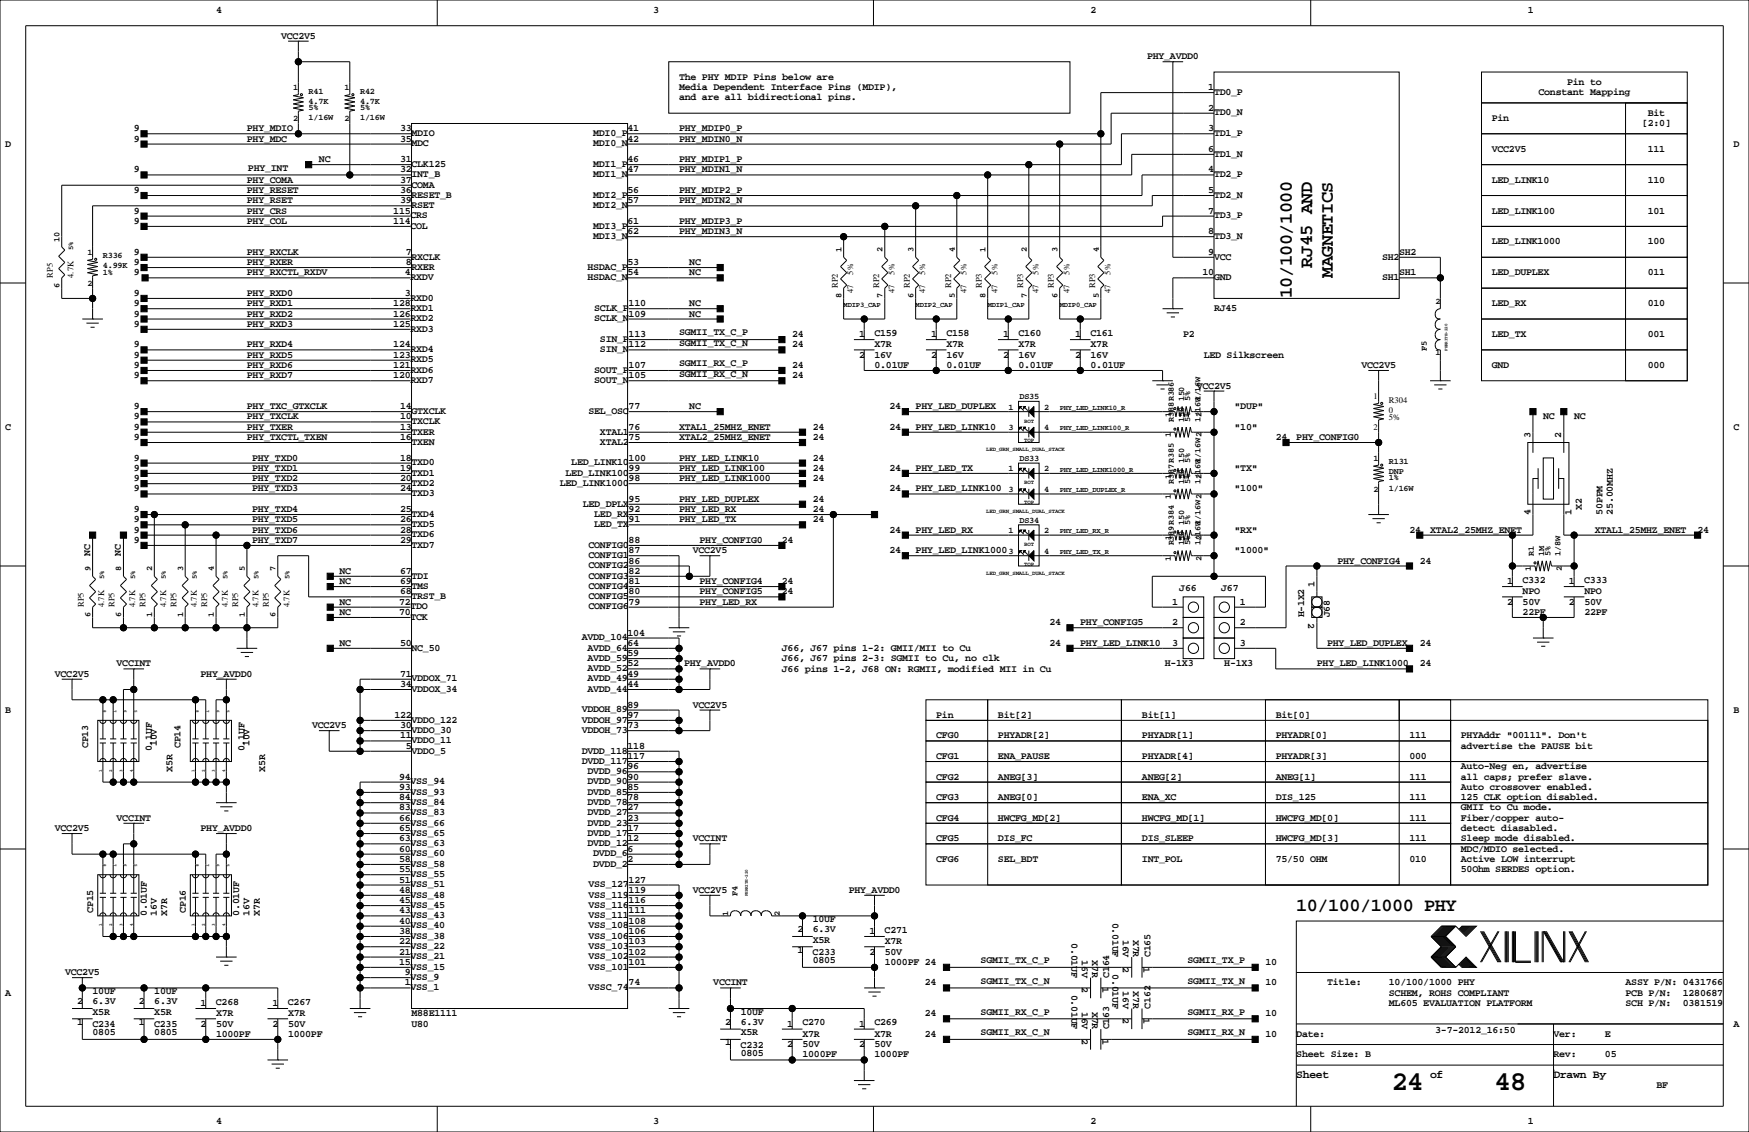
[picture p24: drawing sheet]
<svg xmlns="http://www.w3.org/2000/svg" width="432mm" height="279mm" viewBox="0 0 432 279" stroke-linecap="round" stroke-linejoin="round" font-family="sans-serif">
<defs><g id="words">
<g font-size="6.7">
<text x="343.6" y="269.1">24</text>
<text x="369" y="269.1">48</text>
</g>
<g font-size="4.6">
<text x="324" y="66" transform="rotate(-90 324 66)">RJ45 AND</text>
<text x="329.1" y="68.6" transform="rotate(-90 329.1 68.6)">MAGNETICS</text>
<text x="318.9" y="73.7" transform="rotate(-90 318.9 73.7)">10/100/1000</text>
<text x="320" y="224.9">10/100/1000 PHY</text>
</g>
<g font-size="2.8">
<text x="320" y="266">Sheet</text>
<text x="353.1" y="266">of</text>
<text x="383.5" y="266">Drawn By</text>
</g>
<g font-size="2.5">
<text x="53.3" y="3.2">4</text>
<text x="161.3" y="3.2">3</text>
<text x="269.2" y="3.2">2</text>
<text x="377.2" y="3.2">1</text>
<text x="69.4" y="9.5">VCC2V5</text>
<text x="283.2" y="14.6">PHY_AVDD0</text>
<text x="167.6" y="19.7">The PHY MDIP Pins below are</text>
<text x="167.6" y="22.2">Media Dependent Interface Pins (MDIP),</text>
<text x="298.3" y="22.2">1</text>
<text x="299.7" y="23.4">TD0_P</text>
<text x="379.8" y="23.5">Constant Mapping</text>
<text x="386.9" y="21">Pin to</text>
<text x="167.6" y="24.8">and are all bidirectional pins.</text>
<text x="298.3" y="27.3">2</text>
<text x="299.7" y="28.5">TD0_N</text>
<text x="368.3" y="29.9">Pin</text>
<text x="406.8" y="28.6">Bit</text>
<text x="33" y="34.9">9</text>
<text x="33" y="32.4">9</text>
<text x="61" y="34.9">PHY_MDC</text>
<text x="61" y="32.4">PHY_MDIO</text>
<text x="98.8" y="34.9">35</text>
<text x="98.8" y="32.4">33</text>
<text x="101.6" y="33.6">MDIO</text>
<text x="146.5" y="33.6">MDI0_P</text>
<text x="154.9" y="32.4">41</text>
<text x="154.9" y="34.9">42</text>
<text x="167.6" y="34.9">PHY_MDIN0_N</text>
<text x="167.6" y="32.4">PHY_MDIP0_P</text>
<text x="298.3" y="32.4">3</text>
<text x="299.7" y="33.6">TD1_P</text>
<text x="405.4" y="31.1">[2:0]</text>
<text x="1.3" y="36.2">D</text>
<text x="78.7" y="40">NC</text>
<text x="98.8" y="40">31</text>
<text x="101.6" y="36.1">MDC</text>
<text x="101.6" y="41.2">CLK125</text>
<text x="146.5" y="36.1">MDI0_N</text>
<text x="146.5" y="41.2">MDI1_P</text>
<text x="154.9" y="40">46</text>
<text x="167.6" y="40">PHY_MDIP1_P</text>
<text x="298.3" y="37.5">6</text>
<text x="299.7" y="38.7">TD1_N</text>
<text x="368.3" y="37.5">VCC2V5</text>
<text x="406.8" y="37.5">111</text>
<text x="428" y="36.2">D</text>
<text x="33" y="42.6">9</text>
<text x="33" y="47.6">9</text>
<text x="61" y="45.1">PHY_COMA</text>
<text x="61" y="47.6">PHY_RESET</text>
<text x="61.2" y="42.3">PHY_INT</text>
<text x="98.8" y="47.6">36</text>
<text x="98.8" y="45.1">37</text>
<text x="98.8" y="42.6">32</text>
<text x="101.6" y="46.3">COMA</text>
<text x="101.6" y="43.7">INT_B</text>
<text x="146.5" y="43.7">MDI1_N</text>
<text x="154.9" y="42.6">47</text>
<text x="154.9" y="47.6">56</text>
<text x="167.6" y="42.6">PHY_MDIN1_N</text>
<text x="167.6" y="47.6">PHY_MDIP2_P</text>
<text x="298.3" y="42.6">4</text>
<text x="298.3" y="47.6">5</text>
<text x="299.7" y="43.7">TD2_P</text>
<text x="368.3" y="45.1">LED_LINK10</text>
<text x="406.8" y="45.1">110</text>
<text x="33" y="52.7">9</text>
<text x="61" y="52.7">PHY_CRS</text>
<text x="61" y="50.2">PHY_RSET</text>
<text x="97.1" y="52.7">115</text>
<text x="98.8" y="50.2">39</text>
<text x="101.3" y="53.9">CRS</text>
<text x="101.6" y="51.4">RSET</text>
<text x="101.6" y="48.8">RESET_B</text>
<text x="146.5" y="51.4">MDI2_N</text>
<text x="146.5" y="48.8">MDI2_P</text>
<text x="154.9" y="50.2">57</text>
<text x="167.6" y="50.2">PHY_MDIN2_N</text>
<text x="298.3" y="52.7">7</text>
<text x="299.7" y="48.8">TD2_N</text>
<text x="299.7" y="53.9">TD3_P</text>
<text x="368.3" y="52.7">LED_LINK100</text>
<text x="406.8" y="52.7">101</text>
<text x="33" y="55.3">9</text>
<text x="61" y="55.3">PHY_COL</text>
<text x="97.1" y="55.3">114</text>
<text x="101.3" y="56.4">COL</text>
<text x="146.5" y="59">MDI3_N</text>
<text x="146.5" y="56.4">MDI3_P</text>
<text x="154.9" y="57.8">62</text>
<text x="154.9" y="55.3">61</text>
<text x="167.6" y="57.8">PHY_MDIN3_N</text>
<text x="167.6" y="55.3">PHY_MDIP3_P</text>
<text x="298.3" y="57.8">8</text>
<text x="299.7" y="59">TD3_N</text>
<text x="33" y="65.4">9</text>
<text x="33" y="62.9">9</text>
<text x="61" y="65.4">PHY_RXER</text>
<text x="61" y="62.9">PHY_RXCLK</text>
<text x="100.2" y="65.4">8</text>
<text x="100.2" y="62.9">7</text>
<text x="101.6" y="64.1">RXCLK</text>
<text x="154.9" y="65.4">53</text>
<text x="170.2" y="65.4">NC</text>
<text x="298.3" y="62.9">9</text>
<text x="299.7" y="64.1">VCC</text>
<text x="341.2" y="64.1">SH2</text>
<text x="345.4" y="62.9">SH2</text>
<text x="368.3" y="60.3">LED_LINK1000</text>
<text x="406.8" y="60.3">100</text>
<text x="33" y="68">9</text>
<text x="61" y="68">PHY_RXCTL_RXDV</text>
<text x="99.9" y="68">4</text>
<text x="101.3" y="69.1">RXDV</text>
<text x="101.6" y="66.6">RXER</text>
<text x="145" y="69.1">HSDAC_N</text>
<text x="145" y="66.6">HSDAC_P</text>
<text x="154.9" y="68">54</text>
<text x="170.2" y="68">NC</text>
<text x="296.9" y="68">10</text>
<text x="299.7" y="69.1">GND</text>
<text x="341.2" y="69.1">SH1</text>
<text x="345.4" y="68">SH1</text>
<text x="368.3" y="68">LED_DUPLEX</text>
<text x="406.8" y="68">011</text>
<text x="33" y="75.6">9</text>
<text x="33" y="73">9</text>
<text x="61" y="75.6">PHY_RXD1</text>
<text x="61" y="73">PHY_RXD0</text>
<text x="97.1" y="75.6">128</text>
<text x="99.9" y="73">3</text>
<text x="101.3" y="76.8">RXD1</text>
<text x="101.3" y="74.2">RXD0</text>
<text x="146.7" y="76.8">SCLK_P</text>
<text x="155.2" y="75.6">110</text>
<text x="170.2" y="75.6">NC</text>
<text x="299.7" y="76.9">RJ45</text>
<text x="368.3" y="75.6">LED_RX</text>
<text x="406.8" y="75.6">010</text>
<text x="33" y="80.7">9</text>
<text x="33" y="78.1">9</text>
<text x="61" y="80.7">PHY_RXD3</text>
<text x="61" y="78.1">PHY_RXD2</text>
<text x="97.1" y="78.1">126</text>
<text x="97.1" y="80.7">125</text>
<text x="101.3" y="79.3">RXD2</text>
<text x="101.3" y="81.8">RXD3</text>
<text x="146.7" y="79.3">SCLK_N</text>
<text x="155.2" y="83.2">113</text>
<text x="155.2" y="78.1">109</text>
<text x="167.6" y="82.8">SGMII_TX_C_P</text>
<text x="170.2" y="78.1">NC</text>
<text x="195.6" y="83.2">24</text>
<text x="212.1" y="83.2">1</text>
<text x="215.9" y="82.9">C159</text>
<text x="229.9" y="83.2">1</text>
<text x="233.6" y="82.9">C158</text>
<text x="247.6" y="83.2">1</text>
<text x="251.4" y="82.9">C160</text>
<text x="265.4" y="83.2">1</text>
<text x="269.2" y="82.9">C161</text>
<text x="292.1" y="83.2">P2</text>
<text x="368.3" y="83.2">LED_TX</text>
<text x="406.8" y="83.2">001</text>
<text x="33" y="88.3">9</text>
<text x="33" y="85.7">9</text>
<text x="61" y="88.3">PHY_RXD5</text>
<text x="61" y="85.7">PHY_RXD4</text>
<text x="97.1" y="85.7">124</text>
<text x="97.1" y="88.3">123</text>
<text x="101.3" y="86.9">RXD4</text>
<text x="101.3" y="89.5">RXD5</text>
<text x="148.1" y="84.4">SIN_P</text>
<text x="148.1" y="86.9">SIN_N</text>
<text x="155.2" y="85.7">112</text>
<text x="167.6" y="85.3">SGMII_TX_C_N</text>
<text x="195.6" y="85.7">24</text>
<text x="212.1" y="88.3">2</text>
<text x="215.9" y="88.3">16V</text>
<text x="215.9" y="85.7">X7R</text>
<text x="229.9" y="88.3">2</text>
<text x="233.7" y="85.7">X7R</text>
<text x="233.7" y="88.3">16V</text>
<text x="247.6" y="88.3">2</text>
<text x="251.5" y="85.7">X7R</text>
<text x="251.5" y="88.3">16V</text>
<text x="265.4" y="88.3">2</text>
<text x="269.2" y="88.3">16V</text>
<text x="269.2" y="85.7">X7R</text>
<text x="297.2" y="88.3">LED Silkscreen</text>
<text x="33" y="93.4">9</text>
<text x="33" y="90.8">9</text>
<text x="61" y="93.4">PHY_RXD7</text>
<text x="61" y="90.8">PHY_RXD6</text>
<text x="97.1" y="90.8">121</text>
<text x="97.1" y="93.4">120</text>
<text x="101.3" y="92">RXD6</text>
<text x="101.3" y="94.5">RXD7</text>
<text x="146.7" y="94.5">SOUT_N</text>
<text x="146.7" y="92">SOUT_P</text>
<text x="155.2" y="93.4">105</text>
<text x="155.2" y="90.8">107</text>
<text x="167.6" y="92.9">SGMII_RX_C_N</text>
<text x="167.6" y="90.4">SGMII_RX_C_P</text>
<text x="195.6" y="93.4">24</text>
<text x="195.6" y="90.8">24</text>
<text x="215.9" y="90.8">0.01UF</text>
<text x="233.7" y="90.8">0.01UF</text>
<text x="251.5" y="90.8">0.01UF</text>
<text x="269.2" y="90.8">0.01UF</text>
<text x="295.5" y="95.9">VCC2V5</text>
<text x="336.1" y="90.8">VCC2V5</text>
<text x="368.3" y="90.8">GND</text>
<text x="406.8" y="90.8">000</text>
<text x="33" y="101">9</text>
<text x="61" y="101">PHY_TXC_GTXCLK</text>
<text x="98.8" y="101">14</text>
<text x="155.2" y="101">77</text>
<text x="170.2" y="101">NC</text>
<text x="219.6" y="101">24</text>
<text x="226.1" y="101">PHY_LED_DUPLEX</text>
<text x="304.8" y="101">&quot;DUP&quot;</text>
<text x="1.3" y="106.1">C</text>
<text x="33" y="103.5">9</text>
<text x="33" y="106.1">9</text>
<text x="61" y="103.5">PHY_TXCLK</text>
<text x="61" y="106.1">PHY_TXER</text>
<text x="98.8" y="106.1">13</text>
<text x="98.8" y="103.5">10</text>
<text x="101.6" y="107.2">TXER</text>
<text x="101.6" y="104.7">TXCLK</text>
<text x="101.6" y="102.2">GTXCLK</text>
<text x="145.3" y="102.2">SEL_OSC</text>
<text x="148.1" y="107.2">XTAL1</text>
<text x="155.2" y="106.1">76</text>
<text x="167.6" y="106.1">XTAL1_25MHZ_ENET</text>
<text x="200.7" y="106.1">24</text>
<text x="219.6" y="106.1">24</text>
<text x="226.1" y="106.1">PHY_LED_LINK10</text>
<text x="304.8" y="106.1">&quot;10&quot;</text>
<text x="381" y="103.5">NC</text>
<text x="388.6" y="103.5">NC</text>
<text x="428" y="106.1">C</text>
<text x="33" y="113.7">9</text>
<text x="33" y="108.6">9</text>
<text x="61" y="108.6">PHY_TXCTL_TXEN</text>
<text x="62.2" y="113.7">PHY_TXD0</text>
<text x="98.8" y="113.7">18</text>
<text x="98.8" y="108.6">16</text>
<text x="101.6" y="109.8">TXEN</text>
<text x="148.1" y="109.8">XTAL2</text>
<text x="155.2" y="113.7">100</text>
<text x="155.2" y="108.6">75</text>
<text x="167.6" y="113.7">PHY_LED_LINK10</text>
<text x="167.6" y="108.6">XTAL2_25MHZ_ENET</text>
<text x="200.7" y="113.7">24</text>
<text x="200.7" y="108.6">24</text>
<text x="315" y="108.6">24</text>
<text x="320" y="108.6">PHY_CONFIG0</text>
<text x="377.8" y="108.1" transform="rotate(-90 377.8 108.1)">3</text>
<text x="385.5" y="108.1" transform="rotate(-90 385.5 108.1)">2</text>
<text x="33" y="118.8">9</text>
<text x="33" y="116.2">9</text>
<text x="62.2" y="118.8">PHY_TXD2</text>
<text x="62.2" y="116.2">PHY_TXD1</text>
<text x="98.8" y="116.2">19</text>
<text x="98.8" y="118.8">20</text>
<text x="101.6" y="114.9">TXD0</text>
<text x="101.6" y="117.4">TXD1</text>
<text x="101.6" y="119.9">TXD2</text>
<text x="138.2" y="119.9">LED_LINK1000</text>
<text x="139.6" y="117.4">LED_LINK100</text>
<text x="141" y="114.9">LED_LINK10</text>
<text x="155.2" y="116.2">99</text>
<text x="155.2" y="118.8">98</text>
<text x="167.6" y="118.8">PHY_LED_LINK1000</text>
<text x="167.6" y="116.2">PHY_LED_LINK100</text>
<text x="200.7" y="118.8">24</text>
<text x="200.7" y="116.2">24</text>
<text x="219.6" y="116.2">24</text>
<text x="226.1" y="116.2">PHY_LED_TX</text>
<text x="304.8" y="116.2">&quot;TX&quot;</text>
<text x="33" y="121.3">9</text>
<text x="62.2" y="121.3">PHY_TXD3</text>
<text x="98.8" y="121.3">24</text>
<text x="101.6" y="122.5">TXD3</text>
<text x="143.9" y="125">LED_DPLX</text>
<text x="155.2" y="123.8">95</text>
<text x="167.6" y="123.8">PHY_LED_DUPLEX</text>
<text x="200.7" y="123.8">24</text>
<text x="219.6" y="121.3">24</text>
<text x="226.1" y="121.3">PHY_LED_LINK100</text>
<text x="304.8" y="121.3">&quot;100&quot;</text>
<text x="390.5" y="125.9" transform="rotate(-90 390.5 125.9)">X2</text>
<text x="33" y="131.5">9</text>
<text x="33" y="128.9">9</text>
<text x="33" y="126.4">9</text>
<text x="62.2" y="131.5">PHY_TXD6</text>
<text x="62.2" y="128.9">PHY_TXD5</text>
<text x="62.2" y="126.4">PHY_TXD4</text>
<text x="98.8" y="126.4">25</text>
<text x="98.8" y="128.9">26</text>
<text x="98.8" y="131.5">28</text>
<text x="101.6" y="127.6">TXD4</text>
<text x="101.6" y="130.1">TXD5</text>
<text x="146.7" y="127.6">LED_RX</text>
<text x="146.7" y="130.1">LED_TX</text>
<text x="155.2" y="126.4">92</text>
<text x="155.2" y="128.9">91</text>
<text x="167.6" y="128.9">PHY_LED_TX</text>
<text x="167.6" y="126.4">PHY_LED_RX</text>
<text x="200.7" y="128.9">24</text>
<text x="200.7" y="126.4">24</text>
<text x="219.6" y="131.5">24</text>
<text x="226.1" y="131.5">PHY_LED_RX</text>
<text x="304.8" y="131.5">&quot;RX&quot;</text>
<text x="348" y="131.5">24</text>
<text x="353.1" y="131.5">XTAL2_25MHZ_ENET</text>
<text x="377.8" y="127" transform="rotate(-90 377.8 127)">4</text>
<text x="388" y="127" transform="rotate(-90 388 127)">1</text>
<text x="393.7" y="131.5">XTAL1_25MHZ_ENET</text>
<text x="395.6" y="127" transform="rotate(-90 395.6 127)">50PPM</text>
<text x="398.2" y="127" transform="rotate(-90 398.2 127)">25.00MHZ</text>
<text x="419.1" y="131.5">24</text>
<text x="22.2" y="137.2" transform="rotate(-90 22.2 137.2)">NC</text>
<text x="29.9" y="137.2" transform="rotate(-90 29.9 137.2)">NC</text>
<text x="33" y="134">9</text>
<text x="62.2" y="134">PHY_TXD7</text>
<text x="98.8" y="134">29</text>
<text x="101.6" y="135.2">TXD7</text>
<text x="101.6" y="132.6">TXD6</text>
<text x="145.3" y="137.7">CONFIG1</text>
<text x="145.3" y="135.2">CONFIG0</text>
<text x="155.2" y="136.5">87</text>
<text x="155.2" y="134">88</text>
<text x="171" y="136.5">VCC2V5</text>
<text x="172.7" y="134">PHY_CONFIG0</text>
<text x="193" y="134">24</text>
<text x="219.6" y="136.5">24</text>
<text x="226.1" y="136.5">PHY_LED_LINK1000</text>
<text x="304.8" y="136.5">&quot;1000&quot;</text>
<text x="83.8" y="141.6">NC</text>
<text x="98.8" y="141.6">67</text>
<text x="101.6" y="142.8">TDI</text>
<text x="145.3" y="142.8">CONFIG3</text>
<text x="145.3" y="140.3">CONFIG2</text>
<text x="155.2" y="141.6">82</text>
<text x="155.2" y="139.1">86</text>
<text x="330.2" y="139.1">PHY_CONFIG4</text>
<text x="350.5" y="139.1">24</text>
<text x="375.9" y="143.8">C332</text>
<text x="391.1" y="143.8">C333</text>
<text x="83.8" y="149.2">NC</text>
<text x="83.8" y="144.2">NC</text>
<text x="98.5" y="149.2">72</text>
<text x="98.8" y="144.2">69</text>
<text x="98.8" y="146.7">68</text>
<text x="101.6" y="145.3">TMS</text>
<text x="101.6" y="147.9">TRST_B</text>
<text x="145.3" y="145.3">CONFIG4</text>
<text x="145.3" y="147.9">CONFIG5</text>
<text x="155.2" y="144.2">81</text>
<text x="155.2" y="146.7">80</text>
<text x="155.2" y="149.2">79</text>
<text x="172.7" y="144.2">PHY_CONFIG4</text>
<text x="172.7" y="146.7">PHY_CONFIG5</text>
<text x="172.7" y="149.2">PHY_LED_RX</text>
<text x="193" y="144.2">24</text>
<text x="193" y="146.7">24</text>
<text x="289.4" y="149.2">1</text>
<text x="291.2" y="145.9">J66</text>
<text x="301.5" y="145.9">J67</text>
<text x="306.1" y="149.2">1</text>
<text x="324.5" y="144.8" transform="rotate(-90 324.5 144.8)">1</text>
<text x="372.1" y="149.2">2</text>
<text x="372.1" y="144.2">1</text>
<text x="375.9" y="149.2">50V</text>
<text x="375.9" y="146.7">NPO</text>
<text x="387.3" y="144.2">1</text>
<text x="387.3" y="149.2">2</text>
<text x="391.2" y="146.7">NPO</text>
<text x="391.2" y="149.2">50V</text>
<text x="83.8" y="151.8">NC</text>
<text x="98.5" y="151.8">70</text>
<text x="101.3" y="150.4">TDO</text>
<text x="101.3" y="153">TCK</text>
<text x="145.3" y="150.4">CONFIG6</text>
<text x="259.1" y="154.3">24</text>
<text x="266.7" y="154.3">PHY_CONFIG5</text>
<text x="289.4" y="154.3">2</text>
<text x="306.1" y="154.3">2</text>
<text x="322" y="152.4" transform="rotate(-90 322 152.4)">H-1X2</text>
<text x="322.9" y="153.7" transform="rotate(90 322.9 153.7)">2</text>
<text x="328.3" y="152.4" transform="rotate(-90 328.3 152.4)">J68</text>
<text x="375.9" y="151.8">22PF</text>
<text x="391.2" y="151.8">22PF</text>
<text x="83.8" y="159.4">NC</text>
<text x="98.8" y="159.4">50</text>
<text x="101.6" y="160.6">NC_50</text>
<text x="143.6" y="158">AVDD_104</text>
<text x="145" y="160.6">AVDD_64</text>
<text x="154.9" y="156.9">104</text>
<text x="154.9" y="159.4">64</text>
<text x="154.9" y="161.9">59</text>
<text x="193" y="160.7">J66, J67 pins 1-2: GMII/MII to Cu</text>
<text x="259.1" y="159.4">24</text>
<text x="266.7" y="159.4">PHY_LED_LINK10</text>
<text x="289.4" y="159.4">3</text>
<text x="306.1" y="159.4">3</text>
<text x="327.7" y="159.4">PHY_LED_DUPLEX</text>
<text x="350.5" y="159.4">24</text>
<text x="13.5" y="167">VCC2V5</text>
<text x="28.8" y="164.5">VCCINT</text>
<text x="49.5" y="167">PHY_AVDD0</text>
<text x="98.8" y="167">71</text>
<text x="145" y="163.1">AVDD_59</text>
<text x="145" y="165.7">AVDD_52</text>
<text x="154.9" y="164.5">52</text>
<text x="154.9" y="167">49</text>
<text x="168.9" y="164.5">PHY_AVDD0</text>
<text x="193" y="163.2">J66, J67 pins 2-3: SGMII to Cu, no clk</text>
<text x="193" y="165.8">J66 pins 1-2, J68 ON: RGMII, modified MII in Cu</text>
<text x="287.6" y="164.5">H-1X3</text>
<text x="302.3" y="164.5">H-1X3</text>
<text x="325.1" y="164.5">PHY_LED_LINK1000</text>
<text x="350.5" y="164.5">24</text>
<text x="98.8" y="169.6">34</text>
<text x="101.6" y="168.2">VDDOX_71</text>
<text x="101.6" y="170.7">VDDOX_34</text>
<text x="145" y="168.2">AVDD_49</text>
<text x="145" y="170.7">AVDD_44</text>
<text x="154.9" y="169.6">44</text>
<text x="1.3" y="175.9">B</text>
<text x="77" y="179.7">VCC2V5</text>
<text x="97.4" y="177.2">122</text>
<text x="98.8" y="179.7">30</text>
<text x="101.6" y="178.4">VDDO_122</text>
<text x="143.6" y="178.4">VDDOH_97</text>
<text x="143.6" y="175.8">VDDOH_89</text>
<text x="154.9" y="177.2">97</text>
<text x="154.9" y="179.7">73</text>
<text x="154.9" y="174.6">89</text>
<text x="171" y="174.6">VCC2V5</text>
<text x="231.1" y="177.2">Pin</text>
<text x="246.4" y="177.2">Bit[2]</text>
<text x="281.9" y="177.2">Bit[1]</text>
<text x="315" y="177.2">Bit[0]</text>
<text x="428" y="175.9">B</text>
<text x="21.7" y="184.7" transform="rotate(-90 21.7 184.7)">CP13</text>
<text x="37.5" y="185.4" transform="rotate(-90 37.5 185.4)">0.1UF</text>
<text x="38.8" y="184.1" transform="rotate(-90 38.8 184.1)">10V</text>
<text x="44.6" y="184.7" transform="rotate(-90 44.6 184.7)">CP14</text>
<text x="60.3" y="185.4" transform="rotate(-90 60.3 185.4)">0.1UF</text>
<text x="61.6" y="184.1" transform="rotate(-90 61.6 184.1)">10V</text>
<text x="98.8" y="182.3">11</text>
<text x="100.2" y="184.8">5</text>
<text x="101.6" y="186">VDDO_5</text>
<text x="101.6" y="180.9">VDDO_30</text>
<text x="101.6" y="183.4">VDDO_11</text>
<text x="143.6" y="186">DVDD_118</text>
<text x="143.6" y="180.9">VDDOH_73</text>
<text x="154.9" y="184.8">118</text>
<text x="231.1" y="182.3">CFG0</text>
<text x="246.4" y="182.3">PHYADR[2]</text>
<text x="281.9" y="182.3">PHYADR[1]</text>
<text x="315" y="182.3">PHYADR[0]</text>
<text x="348" y="182.3">111</text>
<text x="360.7" y="184.8">advertise the PAUSE bit</text>
<text x="360.7" y="182.3">PHYAddr &quot;00111&quot;. Don't</text>
<text x="42.6" y="190.5" transform="rotate(-90 42.6 190.5)">X5R</text>
<text x="65.4" y="190.5" transform="rotate(-90 65.4 190.5)">X5R</text>
<text x="143.6" y="188.5">DVDD_117</text>
<text x="145" y="191.1">DVDD_96</text>
<text x="154.9" y="187.3">117</text>
<text x="154.9" y="189.9">96</text>
<text x="231.1" y="187.3">CFG1</text>
<text x="246.4" y="187.3">ENA_PAUSE</text>
<text x="281.9" y="187.3">PHYADR[4]</text>
<text x="315" y="187.3">PHYADR[3]</text>
<text x="348" y="187.3">000</text>
<text x="360.7" y="189.9">Auto-Neg en, advertise</text>
<text x="98.5" y="195">93</text>
<text x="98.5" y="197.5">84</text>
<text x="98.5" y="192.4">94</text>
<text x="101.3" y="196.1">VSS_93</text>
<text x="101.3" y="193.6">VSS_94</text>
<text x="145" y="193.6">DVDD_90</text>
<text x="145" y="196.1">DVDD_85</text>
<text x="154.9" y="192.4">90</text>
<text x="154.9" y="195">85</text>
<text x="154.9" y="197.5">78</text>
<text x="231.1" y="192.4">CFG2</text>
<text x="231.1" y="197.5">CFG3</text>
<text x="246.4" y="197.5">ANEG[0]</text>
<text x="246.4" y="192.4">ANEG[3]</text>
<text x="281.9" y="197.5">ENA_XC</text>
<text x="281.9" y="192.4">ANEG[2]</text>
<text x="315" y="192.4">ANEG[1]</text>
<text x="315" y="197.5">DIS_125</text>
<text x="348" y="197.5">111</text>
<text x="348" y="192.4">111</text>
<text x="360.7" y="197.5">125 CLK option disabled.</text>
<text x="360.7" y="195">Auto crossover enabled.</text>
<text x="360.7" y="192.4">all caps; prefer slave.</text>
<text x="28.8" y="202.6">VCCINT</text>
<text x="98.5" y="200">83</text>
<text x="98.5" y="202.6">66</text>
<text x="101.3" y="198.7">VSS_84</text>
<text x="101.3" y="201.2">VSS_83</text>
<text x="101.3" y="203.8">VSS_66</text>
<text x="145" y="198.7">DVDD_78</text>
<text x="145" y="203.8">DVDD_23</text>
<text x="145" y="201.2">DVDD_27</text>
<text x="154.9" y="202.6">23</text>
<text x="154.9" y="200">27</text>
<text x="231.1" y="202.6">CFG4</text>
<text x="246.4" y="202.6">HWCFG_MD[2]</text>
<text x="281.9" y="202.6">HWCFG_MD[1]</text>
<text x="315" y="202.6">HWCFG_MD[0]</text>
<text x="348" y="202.6">111</text>
<text x="360.7" y="200">GMII to Cu mode.</text>
<text x="360.7" y="202.6">Fiber/copper auto-</text>
<text x="13.5" y="205.1">VCC2V5</text>
<text x="49.5" y="205.1">PHY_AVDD0</text>
<text x="98.5" y="205.1">65</text>
<text x="98.5" y="207.7">63</text>
<text x="101.3" y="206.3">VSS_65</text>
<text x="101.3" y="208.8">VSS_63</text>
<text x="145" y="206.3">DVDD_17</text>
<text x="145" y="208.8">DVDD_12</text>
<text x="154.9" y="205.1">17</text>
<text x="154.9" y="207.7">12</text>
<text x="171" y="207.7">VCCINT</text>
<text x="231.1" y="207.7">CFG5</text>
<text x="246.4" y="207.7">DIS_FC</text>
<text x="281.9" y="207.7">DIS_SLEEP</text>
<text x="315" y="207.7">HWCFG_MD[3]</text>
<text x="348" y="207.7">111</text>
<text x="360.7" y="205.1">detect diasabled.</text>
<text x="360.7" y="207.7">Sleep mode disabled.</text>
<text x="98.5" y="210.2">60</text>
<text x="98.5" y="212.7">58</text>
<text x="98.5" y="215.3">55</text>
<text x="101.3" y="211.4">VSS_60</text>
<text x="101.3" y="213.9">VSS_58</text>
<text x="146.5" y="211.4">DVDD_6</text>
<text x="146.5" y="213.9">DVDD_2</text>
<text x="154.9" y="210.2">6</text>
<text x="154.9" y="212.7">2</text>
<text x="231.1" y="212.7">CFG6</text>
<text x="246.4" y="212.7">SEL_BDT</text>
<text x="281.9" y="212.7">INT_POL</text>
<text x="315" y="212.7">75/50 OHM</text>
<text x="348" y="212.7">010</text>
<text x="360.7" y="210.2">MDC/MDIO selected.</text>
<text x="360.7" y="212.7">Active LOW interrupt</text>
<text x="360.7" y="215.3">50Ohm SERDES option.</text>
<text x="98.5" y="220.4">48</text>
<text x="98.5" y="217.8">51</text>
<text x="101.3" y="221.5">VSS_48</text>
<text x="101.3" y="219">VSS_51</text>
<text x="101.3" y="216.5">VSS_55</text>
<text x="145.3" y="219">VSS_127</text>
<text x="145.3" y="221.5">VSS_119</text>
<text x="155.2" y="217.8">127</text>
<text x="155.2" y="220.4">119</text>
<text x="171" y="220.4">VCC2V5</text>
<text x="209.5" y="220.4">PHY_AVDD0</text>
<text x="23" y="225.3" transform="rotate(-90 23 225.3)">CP15</text>
<text x="36.2" y="226.1" transform="rotate(-90 36.2 226.1)">0.01UF</text>
<text x="38.8" y="226.1" transform="rotate(-90 38.8 226.1)">16V</text>
<text x="41.3" y="226.1" transform="rotate(-90 41.3 226.1)">X7R</text>
<text x="45.9" y="225.3" transform="rotate(-90 45.9 225.3)">CP16</text>
<text x="59.1" y="226.1" transform="rotate(-90 59.1 226.1)">0.01UF</text>
<text x="61.6" y="226.1" transform="rotate(-90 61.6 226.1)">16V</text>
<text x="64.2" y="226.1" transform="rotate(-90 64.2 226.1)">X7R</text>
<text x="98.5" y="225.4">43</text>
<text x="98.5" y="228">40</text>
<text x="98.5" y="222.9">45</text>
<text x="101.3" y="226.6">VSS_43</text>
<text x="101.3" y="224.1">VSS_45</text>
<text x="145.3" y="224.1">VSS_116</text>
<text x="145.3" y="226.6">VSS_111</text>
<text x="155.2" y="222.9">116</text>
<text x="155.2" y="225.4">111</text>
<text x="155.2" y="228">108</text>
<text x="200.7" y="227.6">10UF</text>
<text x="274.7" y="227.7" transform="rotate(90 274.7 227.7)">0.01UF</text>
<text x="98.5" y="233.1">22</text>
<text x="98.5" y="230.5">38</text>
<text x="101.3" y="229.2">VSS_40</text>
<text x="101.3" y="231.7">VSS_38</text>
<text x="145.3" y="231.7">VSS_106</text>
<text x="145.3" y="229.2">VSS_108</text>
<text x="155.2" y="230.5">106</text>
<text x="155.2" y="233.1">103</text>
<text x="196.8" y="230.1">2</text>
<text x="200.7" y="230.1">6.3V</text>
<text x="200.7" y="232.6">X5R</text>
<text x="214.6" y="230.5">1</text>
<text x="218.4" y="230.2">C271</text>
<text x="218.4" y="233.1">X7R</text>
<text x="264.5" y="232.8" transform="rotate(90 264.5 232.8)">0.01UF</text>
<text x="277.2" y="232" transform="rotate(90 277.2 232)">16V</text>
<text x="279.8" y="232" transform="rotate(90 279.8 232)">X7R</text>
<text x="98.5" y="238.1">15</text>
<text x="98.5" y="235.6">21</text>
<text x="101.3" y="239.3">VSS_15</text>
<text x="101.3" y="236.8">VSS_21</text>
<text x="101.3" y="234.2">VSS_22</text>
<text x="145.3" y="234.2">VSS_103</text>
<text x="145.3" y="236.8">VSS_102</text>
<text x="145.3" y="239.3">VSS_101</text>
<text x="155.2" y="235.6">102</text>
<text x="155.2" y="238.1">101</text>
<text x="196.8" y="235.2">1</text>
<text x="200.6" y="235.8">C233</text>
<text x="200.7" y="237.7">0805</text>
<text x="214.6" y="235.6">2</text>
<text x="218.4" y="238.1">1000PF 24</text>
<text x="218.4" y="235.6">50V</text>
<text x="242.1" y="237.7">SGMII_TX_C_P</text>
<text x="267.1" y="237.1" transform="rotate(90 267.1 237.1)">16V</text>
<text x="269.6" y="237.1" transform="rotate(90 269.6 237.1)">X7R</text>
<text x="277.2" y="238.6" transform="rotate(90 277.2 238.6)">2</text>
<text x="282.3" y="238.6" transform="rotate(90 282.3 238.6)">1</text>
<text x="284" y="236.3" transform="rotate(-90 284 236.3)">C165</text>
<text x="293.2" y="237.7">SGMII_TX_P</text>
<text x="312.4" y="238.1">10</text>
<text x="1.3" y="245.8">A</text>
<text x="16.1" y="240.7">VCC2V5</text>
<text x="22.9" y="245.3">10UF</text>
<text x="38.1" y="245.3">10UF</text>
<text x="99.9" y="240.7">9</text>
<text x="99.9" y="243.2">1</text>
<text x="101.3" y="241.9">VSS_9</text>
<text x="101.3" y="244.4">VSS_1</text>
<text x="145.3" y="244.4">VSSC_74</text>
<text x="155.2" y="243.2">74</text>
<text x="176.1" y="243.2">VCCINT</text>
<text x="228.3" y="243.2">24</text>
<text x="242.1" y="242.8">SGMII_TX_C_N</text>
<text x="264.5" y="245.5" transform="rotate(90 264.5 245.5)">0.01UF</text>
<text x="267.1" y="243.7" transform="rotate(90 267.1 243.7)">2</text>
<text x="272.1" y="243.7" transform="rotate(90 272.1 243.7)">1</text>
<text x="273.9" y="241.3" transform="rotate(-90 273.9 241.3)">C164</text>
<text x="274.7" y="240.4" transform="rotate(90 274.7 240.4)">0.01UF</text>
<text x="277.2" y="244.7" transform="rotate(90 277.2 244.7)">16V</text>
<text x="279.8" y="244.7" transform="rotate(90 279.8 244.7)">X7R</text>
<text x="293.2" y="242.8">SGMII_TX_N</text>
<text x="312.4" y="243.2">10</text>
<text x="327.7" y="243.2">Title:</text>
<text x="342.9" y="245.8">SCHEM, ROHS COMPLIANT</text>
<text x="342.9" y="243.2">10/100/1000 PHY</text>
<text x="401.3" y="243.2">ASSY P/N: 0431766</text>
<text x="401.3" y="245.8">PCB P/N:</text>
<text x="415.5" y="245.8">1280687</text>
<text x="19" y="247.9">2</text>
<text x="22.9" y="247.9">6.3V</text>
<text x="22.9" y="250.4">X5R</text>
<text x="34.3" y="247.9">2</text>
<text x="38.1" y="247.9">6.3V</text>
<text x="38.1" y="250.4">X5R</text>
<text x="49.5" y="248.3">1</text>
<text x="53.3" y="248">C268</text>
<text x="53.3" y="250.8">X7R</text>
<text x="67.3" y="248.3">1</text>
<text x="71.1" y="248">C267</text>
<text x="71.1" y="250.8">X7R</text>
<text x="101.6" y="250.8">M88E1111</text>
<text x="182.9" y="250.4">10UF</text>
<text x="228.3" y="250.8">24</text>
<text x="242.1" y="250.4">SGMII_RX_C_P</text>
<text x="267.1" y="249.8" transform="rotate(90 267.1 249.8)">16V</text>
<text x="269.6" y="249.8" transform="rotate(90 269.6 249.8)">X7R</text>
<text x="277.2" y="251.3" transform="rotate(90 277.2 251.3)">2</text>
<text x="282.3" y="251.3" transform="rotate(90 282.3 251.3)">1</text>
<text x="284" y="249" transform="rotate(-90 284 249)">C162</text>
<text x="293.2" y="250.4">SGMII_RX_P</text>
<text x="312.4" y="250.8">10</text>
<text x="342.9" y="248.3">ML605 EVALUATION PLATFORM</text>
<text x="401.3" y="248.3">SCH P/N:</text>
<text x="415.5" y="248.3">0381519</text>
<text x="19" y="253">1</text>
<text x="22.8" y="253.5">C234</text>
<text x="22.9" y="255.5">0805</text>
<text x="34.3" y="253">1</text>
<text x="38.1" y="253.5">C235</text>
<text x="38.1" y="255.5">0805</text>
<text x="49.5" y="253.4">2</text>
<text x="53.3" y="253.4">50V</text>
<text x="53.3" y="255.9">1000PF</text>
<text x="67.3" y="253.4">2</text>
<text x="71.1" y="255.9">1000PF</text>
<text x="71.1" y="253.4">50V</text>
<text x="101.6" y="253.4">U80</text>
<text x="179.1" y="253">2</text>
<text x="182.9" y="253">6.3V</text>
<text x="182.9" y="255.5">X5R</text>
<text x="194.3" y="253.4">1</text>
<text x="198.1" y="253">C270</text>
<text x="198.1" y="255.9">X7R</text>
<text x="212.1" y="253.4">1</text>
<text x="215.9" y="253">C269</text>
<text x="215.9" y="255.9">X7R</text>
<text x="228.3" y="255.9">24</text>
<text x="242.1" y="255.5">SGMII_RX_C_N</text>
<text x="267.1" y="256.4" transform="rotate(90 267.1 256.4)">2</text>
<text x="272.1" y="256.4" transform="rotate(90 272.1 256.4)">1</text>
<text x="273.9" y="254" transform="rotate(-90 273.9 254)">C163</text>
<text x="293.2" y="255.5">SGMII_RX_N</text>
<text x="312.4" y="255.9">10</text>
<text x="320" y="255.9">Date:</text>
<text x="354.3" y="254.9">3-7-2012_16:50</text>
<text x="383.5" y="255.9">Ver:</text>
<text x="396.2" y="255.9">E</text>
<text x="428" y="253.4">A</text>
<text x="179.1" y="258">1</text>
<text x="182.8" y="258.6">C232</text>
<text x="182.9" y="260.6">0805</text>
<text x="194.3" y="258.5">2</text>
<text x="198.1" y="261">1000PF</text>
<text x="198.1" y="258.5">50V</text>
<text x="212.1" y="258.5">2</text>
<text x="215.9" y="258.5">50V</text>
<text x="215.9" y="261">1000PF</text>
<text x="320" y="261">Sheet Size: B</text>
<text x="383.5" y="261">Rev:</text>
<text x="396.2" y="261">05</text>
<text x="408.9" y="268.6">BF</text>
<text x="53.3" y="277.5">4</text>
<text x="161.3" y="277.5">3</text>
<text x="269.2" y="277.5">2</text>
<text x="377.2" y="277.5">1</text>
</g>
<g font-size="2.1">
<text x="72.4" y="22.3">1</text>
<text x="76.2" y="23.1">R41</text>
<text x="85.1" y="22.3">1</text>
<text x="88.9" y="23.1">R42</text>
<text x="72.4" y="30">2</text>
<text x="76.2" y="27.2">5%</text>
<text x="76.2" y="29.7">1/16W</text>
<text x="76.2" y="25.6">4.7K</text>
<text x="85.1" y="30">2</text>
<text x="88.9" y="25.6">4.7K</text>
<text x="88.9" y="29.7">1/16W</text>
<text x="88.9" y="27.2">5%</text>
<text x="14.7" y="59.7" transform="rotate(-90 14.7 59.7)">10</text>
<text x="21.6" y="63">1</text>
<text x="25.4" y="63.7">R336</text>
<text x="207.8" y="62.2" transform="rotate(-90 207.8 62.2)">1</text>
<text x="217.9" y="62.2" transform="rotate(-90 217.9 62.2)">2</text>
<text x="225.5" y="62.2" transform="rotate(-90 225.5 62.2)">3</text>
<text x="235.7" y="62.2" transform="rotate(-90 235.7 62.2)">4</text>
<text x="243.3" y="62.2" transform="rotate(-90 243.3 62.2)">1</text>
<text x="253.5" y="62.2" transform="rotate(-90 253.5 62.2)">2</text>
<text x="261.1" y="62.2" transform="rotate(-90 261.1 62.2)">3</text>
<text x="271.3" y="62.2" transform="rotate(-90 271.3 62.2)">4</text>
<text x="13.1" y="68.6" transform="rotate(-90 13.1 68.6)">RP5</text>
<text x="14.7" y="71.1" transform="rotate(-90 14.7 71.1)">6</text>
<text x="18.1" y="68.6" transform="rotate(-90 18.1 68.6)">4.7K</text>
<text x="21.6" y="70.6">2</text>
<text x="25.4" y="66.3">4.99K</text>
<text x="25.4" y="67.8">1%</text>
<text x="206.9" y="71.1" transform="rotate(-90 206.9 71.1)">RP2</text>
<text x="210.7" y="67.8" transform="rotate(-90 210.7 67.8)">5%</text>
<text x="217" y="71.1" transform="rotate(-90 217 71.1)">RP2</text>
<text x="220.8" y="67.8" transform="rotate(-90 220.8 67.8)">5%</text>
<text x="224.6" y="71.1" transform="rotate(-90 224.6 71.1)">RP2</text>
<text x="228.4" y="67.8" transform="rotate(-90 228.4 67.8)">5%</text>
<text x="234.8" y="71.1" transform="rotate(-90 234.8 71.1)">RP2</text>
<text x="238.6" y="67.8" transform="rotate(-90 238.6 67.8)">5%</text>
<text x="242.4" y="71.1" transform="rotate(-90 242.4 71.1)">RP3</text>
<text x="246.2" y="67.8" transform="rotate(-90 246.2 67.8)">5%</text>
<text x="252.6" y="71.1" transform="rotate(-90 252.6 71.1)">RP3</text>
<text x="256.4" y="67.8" transform="rotate(-90 256.4 67.8)">5%</text>
<text x="260.2" y="71.1" transform="rotate(-90 260.2 71.1)">RP3</text>
<text x="264" y="67.8" transform="rotate(-90 264 67.8)">5%</text>
<text x="270.4" y="71.1" transform="rotate(-90 270.4 71.1)">RP3</text>
<text x="274.2" y="67.8" transform="rotate(-90 274.2 67.8)">5%</text>
<text x="207.8" y="73.6" transform="rotate(-90 207.8 73.6)">8</text>
<text x="210.7" y="72.4" transform="rotate(-90 210.7 72.4)">47</text>
<text x="217.9" y="73.6" transform="rotate(-90 217.9 73.6)">7</text>
<text x="220.8" y="72.4" transform="rotate(-90 220.8 72.4)">47</text>
<text x="225.5" y="73.6" transform="rotate(-90 225.5 73.6)">6</text>
<text x="228.4" y="72.4" transform="rotate(-90 228.4 72.4)">47</text>
<text x="235.7" y="73.6" transform="rotate(-90 235.7 73.6)">5</text>
<text x="238.6" y="72.4" transform="rotate(-90 238.6 72.4)">47</text>
<text x="243.3" y="73.6" transform="rotate(-90 243.3 73.6)">8</text>
<text x="246.2" y="72.4" transform="rotate(-90 246.2 72.4)">47</text>
<text x="253.5" y="73.6" transform="rotate(-90 253.5 73.6)">7</text>
<text x="256.4" y="72.4" transform="rotate(-90 256.4 72.4)">47</text>
<text x="261.1" y="73.6" transform="rotate(-90 261.1 73.6)">6</text>
<text x="264" y="72.4" transform="rotate(-90 264 72.4)">47</text>
<text x="271.3" y="73.6" transform="rotate(-90 271.3 73.6)">5</text>
<text x="274.2" y="72.4" transform="rotate(-90 274.2 72.4)">47</text>
<text x="354.4" y="74.9">2</text>
<text x="352.3" y="86.6" transform="rotate(-90 352.3 86.6)">F5</text>
<text x="354.4" y="87.6">1</text>
<text x="249" y="101.1">1</text>
<text x="251.7" y="98.5">DS35</text>
<text x="257.8" y="101.1">2</text>
<text x="292.3" y="99.1" transform="rotate(-90 292.3 99.1)">150</text>
<text x="293.9" y="99.1" transform="rotate(-90 293.9 99.1)">5%</text>
<text x="296.4" y="99.1" transform="rotate(-90 296.4 99.1)">1/16W</text>
<text x="339.1" y="98.4">1</text>
<text x="342.9" y="99.5">R304</text>
<text x="249" y="106.2">3</text>
<text x="257.8" y="106.2">4</text>
<text x="289" y="107.9" transform="rotate(-90 289 107.9)">1</text>
<text x="289" y="102.9" transform="rotate(-90 289 102.9)">1</text>
<text x="289.8" y="104.1" transform="rotate(-90 289.8 104.1)">R388R386</text>
<text x="292.3" y="104.1" transform="rotate(-90 292.3 104.1)">150</text>
<text x="293.9" y="104.1" transform="rotate(-90 293.9 104.1)">5%</text>
<text x="296.4" y="104.1" transform="rotate(-90 296.4 104.1)">1/16W</text>
<text x="296.7" y="102.9" transform="rotate(-90 296.7 102.9)">2</text>
<text x="339.1" y="106">2</text>
<text x="342.9" y="103.6">5%</text>
<text x="342.9" y="102">0</text>
<text x="251.7" y="113.8">DS33</text>
<text x="339.1" y="113.8">1</text>
<text x="249" y="116.3">1</text>
<text x="257.8" y="116.3">2</text>
<text x="289" y="118.1" transform="rotate(-90 289 118.1)">1</text>
<text x="289.8" y="119.4" transform="rotate(-90 289.8 119.4)">R387R385</text>
<text x="292.3" y="119.4" transform="rotate(-90 292.3 119.4)">150</text>
<text x="292.3" y="114.3" transform="rotate(-90 292.3 114.3)">150</text>
<text x="293.9" y="119.4" transform="rotate(-90 293.9 119.4)">5%</text>
<text x="293.9" y="114.3" transform="rotate(-90 293.9 114.3)">5%</text>
<text x="296.4" y="119.4" transform="rotate(-90 296.4 119.4)">1/16W</text>
<text x="296.4" y="114.3" transform="rotate(-90 296.4 114.3)">1/16W2</text>
<text x="296.7" y="118.1" transform="rotate(-90 296.7 118.1)">2</text>
<text x="342.9" y="114.5">R131</text>
<text x="342.9" y="117.1">DNP</text>
<text x="342.9" y="118.6">1%</text>
<text x="249" y="121.4">3</text>
<text x="257.8" y="121.4">4</text>
<text x="289" y="123.2" transform="rotate(-90 289 123.2)">1</text>
<text x="339.1" y="121.4">2</text>
<text x="342.9" y="121.1">1/16W</text>
<text x="249" y="131.6">1</text>
<text x="251.7" y="129">DS34</text>
<text x="257.8" y="131.6">2</text>
<text x="292.3" y="129.5" transform="rotate(-90 292.3 129.5)">150</text>
<text x="293.9" y="129.5" transform="rotate(-90 293.9 129.5)">5%</text>
<text x="296.4" y="129.5" transform="rotate(-90 296.4 129.5)">1/16W2</text>
<text x="249" y="136.6">3</text>
<text x="257.8" y="136.6">4</text>
<text x="289" y="133.3" transform="rotate(-90 289 133.3)">1</text>
<text x="289.8" y="134.6" transform="rotate(-90 289.8 134.6)">R389R384</text>
<text x="292.3" y="134.6" transform="rotate(-90 292.3 134.6)">150</text>
<text x="293.9" y="134.6" transform="rotate(-90 293.9 134.6)">5%</text>
<text x="296.4" y="134.6" transform="rotate(-90 296.4 134.6)">1/16W</text>
<text x="296.7" y="133.3" transform="rotate(-90 296.7 133.3)">2</text>
<text x="378.7" y="137.2" transform="rotate(-90 378.7 137.2)">R1</text>
<text x="381.2" y="137.2" transform="rotate(-90 381.2 137.2)">1M</text>
<text x="382.8" y="137.2" transform="rotate(-90 382.8 137.2)">5%</text>
<text x="385.3" y="137.2" transform="rotate(-90 385.3 137.2)">1/8W</text>
<text x="22.3" y="141" transform="rotate(-90 22.3 141)">9</text>
<text x="30" y="141" transform="rotate(-90 30 141)">8</text>
<text x="37.6" y="141" transform="rotate(-90 37.6 141)">2</text>
<text x="45.2" y="141" transform="rotate(-90 45.2 141)">3</text>
<text x="52.8" y="141" transform="rotate(-90 52.8 141)">4</text>
<text x="60.4" y="141" transform="rotate(-90 60.4 141)">5</text>
<text x="68.1" y="141" transform="rotate(-90 68.1 141)">7</text>
<text x="289" y="138.4" transform="rotate(-90 289 138.4)">1</text>
<text x="296.7" y="138.4" transform="rotate(-90 296.7 138.4)">2</text>
<text x="377.9" y="141" transform="rotate(-90 377.9 141)">1</text>
<text x="385.6" y="141" transform="rotate(-90 385.6 141)">2</text>
<text x="20.7" y="149.9" transform="rotate(-90 20.7 149.9)">RP5</text>
<text x="25.8" y="149.9" transform="rotate(-90 25.8 149.9)">4.7K</text>
<text x="28.3" y="149.9" transform="rotate(-90 28.3 149.9)">RP5</text>
<text x="33.4" y="149.9" transform="rotate(-90 33.4 149.9)">4.7K</text>
<text x="35.9" y="149.9" transform="rotate(-90 35.9 149.9)">RP5</text>
<text x="41" y="149.9" transform="rotate(-90 41 149.9)">4.7K</text>
<text x="43.5" y="149.9" transform="rotate(-90 43.5 149.9)">RP5</text>
<text x="48.6" y="149.9" transform="rotate(-90 48.6 149.9)">4.7K</text>
<text x="51.2" y="149.9" transform="rotate(-90 51.2 149.9)">RP5</text>
<text x="56.2" y="149.9" transform="rotate(-90 56.2 149.9)">4.7K</text>
<text x="58.8" y="149.9" transform="rotate(-90 58.8 149.9)">RP5</text>
<text x="63.9" y="149.9" transform="rotate(-90 63.9 149.9)">4.7K</text>
<text x="66.4" y="149.9" transform="rotate(-90 66.4 149.9)">RP5</text>
<text x="71.5" y="149.9" transform="rotate(-90 71.5 149.9)">4.7K</text>
<text x="22.3" y="152.3" transform="rotate(-90 22.3 152.3)">6</text>
<text x="30" y="152.3" transform="rotate(-90 30 152.3)">6</text>
<text x="37.6" y="152.3" transform="rotate(-90 37.6 152.3)">1</text>
<text x="45.2" y="152.3" transform="rotate(-90 45.2 152.3)">1</text>
<text x="52.8" y="152.3" transform="rotate(-90 52.8 152.3)">1</text>
<text x="60.4" y="152.3" transform="rotate(-90 60.4 152.3)">1</text>
<text x="68.1" y="152.3" transform="rotate(-90 68.1 152.3)">6</text>
<text x="182.1" y="221.2" transform="rotate(-90 182.1 221.2)">F4</text>
<text x="179.8" y="226.1" transform="rotate(-90 179.8 226.1)">1</text>
<text x="192.5" y="226.1" transform="rotate(-90 192.5 226.1)">2</text>
</g>
<g font-size="1.8">
<text x="18.1" y="61.7" transform="rotate(-90 18.1 61.7)">5%</text>
<text x="208.3" y="75.8">MDIP3_CAP</text>
<text x="226.1" y="75.8">MDIP2_CAP</text>
<text x="243.8" y="75.8">MDIP1_CAP</text>
<text x="261.6" y="75.8">MDIP0_CAP</text>
<text x="261.6" y="101.2">PHY_LED_LINK10_R</text>
<text x="261.6" y="106.2">PHY_LED_LINK100_R</text>
<text x="261.6" y="116.4">PHY_LED_LINK1000_R</text>
<text x="261.6" y="121.5">PHY_LED_DUPLEX_R</text>
<text x="261.6" y="131.6">PHY_LED_RX_R</text>
<text x="261.6" y="136.7">PHY_LED_TX_R</text>
<text x="25.7" y="143" transform="rotate(-90 25.7 143)">5%</text>
<text x="33.3" y="143" transform="rotate(-90 33.3 143)">5%</text>
<text x="41" y="143" transform="rotate(-90 41 143)">5%</text>
<text x="48.6" y="143" transform="rotate(-90 48.6 143)">5%</text>
<text x="56.2" y="143" transform="rotate(-90 56.2 143)">5%</text>
<text x="63.8" y="143" transform="rotate(-90 63.8 143)">5%</text>
<text x="71.4" y="143" transform="rotate(-90 71.4 143)">5%</text>
</g>
<g font-size="1.4">
<text x="252.8" y="104.3">BOT</text>
<text x="243.5" y="111.4">LED_GRN_SMALL_DUAL_STACK</text>
<text x="252.8" y="109.1">TOP</text>
<text x="252.8" y="119.5">BOT</text>
<text x="252.8" y="124.4">TOP</text>
<text x="243.5" y="126.6">LED_GRN_SMALL_DUAL_STACK</text>
<text x="252.8" y="134.8">BOT</text>
<text x="243.5" y="141.9">LED_GRN_SMALL_DUAL_STACK</text>
<text x="252.8" y="139.6">TOP</text>
</g>
<g font-size="1.1">
<text x="357.4" y="86.6" transform="rotate(-90 357.4 86.6)">FERRITE-220</text>
<text x="25.6" y="175.3" transform="rotate(90 25.6 175.3)">8</text>
<text x="28.1" y="175.3" transform="rotate(90 28.1 175.3)">7</text>
<text x="30.6" y="175.3" transform="rotate(90 30.6 175.3)">6</text>
<text x="33.2" y="175.3" transform="rotate(90 33.2 175.3)">5</text>
<text x="48.4" y="175.3" transform="rotate(90 48.4 175.3)">8</text>
<text x="51" y="175.3" transform="rotate(90 51 175.3)">7</text>
<text x="53.5" y="175.3" transform="rotate(90 53.5 175.3)">6</text>
<text x="56" y="175.3" transform="rotate(90 56 175.3)">5</text>
<text x="25.1" y="190.5" transform="rotate(-90 25.1 190.5)">1</text>
<text x="27.7" y="190.5" transform="rotate(-90 27.7 190.5)">2</text>
<text x="30.2" y="190.5" transform="rotate(-90 30.2 190.5)">3</text>
<text x="32.8" y="190.5" transform="rotate(-90 32.8 190.5)">4</text>
<text x="48" y="190.5" transform="rotate(-90 48 190.5)">1</text>
<text x="50.5" y="190.5" transform="rotate(-90 50.5 190.5)">2</text>
<text x="53.1" y="190.5" transform="rotate(-90 53.1 190.5)">3</text>
<text x="55.6" y="190.5" transform="rotate(-90 55.6 190.5)">4</text>
<text x="25.6" y="213.4" transform="rotate(90 25.6 213.4)">8</text>
<text x="28.1" y="213.4" transform="rotate(90 28.1 213.4)">7</text>
<text x="30.6" y="213.4" transform="rotate(90 30.6 213.4)">6</text>
<text x="33.2" y="213.4" transform="rotate(90 33.2 213.4)">5</text>
<text x="48.4" y="213.4" transform="rotate(90 48.4 213.4)">8</text>
<text x="51" y="213.4" transform="rotate(90 51 213.4)">7</text>
<text x="53.5" y="213.4" transform="rotate(90 53.5 213.4)">6</text>
<text x="56" y="213.4" transform="rotate(90 56 213.4)">5</text>
<text x="184.6" y="221.2" transform="rotate(-90 184.6 221.2)">FERRITE-220</text>
<text x="25.1" y="228.6" transform="rotate(-90 25.1 228.6)">1</text>
<text x="27.7" y="228.6" transform="rotate(-90 27.7 228.6)">2</text>
<text x="30.2" y="228.6" transform="rotate(-90 30.2 228.6)">3</text>
<text x="32.8" y="228.6" transform="rotate(-90 32.8 228.6)">4</text>
<text x="48" y="228.6" transform="rotate(-90 48 228.6)">1</text>
<text x="50.5" y="228.6" transform="rotate(-90 50.5 228.6)">2</text>
<text x="53.1" y="228.6" transform="rotate(-90 53.1 228.6)">3</text>
<text x="55.6" y="228.6" transform="rotate(-90 55.6 228.6)">4</text>
</g>
</g></defs>
<g fill="none" stroke="#000" stroke-width=".25">
<path d="M0 0h431.8v279.4h-431.8zM6.3 6.4h419.1v266.6h-419.1zM71.1 10.2h5.1M73.7 10.2h.1M73.7 15.2h12.7v8.2l-1.3 .2 2.5 .5-2.5 .5 2.5 .5-2.5 .6 2.5 .5-2.5 .5 2.5 .5-1.2 .2v15.8M73.7 10.2v13.2l-1.3 .2 2.5 .5-2.5 .5 2.5 .5-2.5 .6 2.5 .5-2.5 .5 2.5 .5-1.2 .2v5.6M107.9 0v6.4M165.1 15.2h99.1v12.7h-99.1zM215.6 0v6.4M287 15.2h5.1M289.6 15.2h.1M289.6 15.2v48.3h10.1"/>
<path d="M299.7 17.8h45.7v55.9h-45.7zM323.6 0v6.4M365.8 17.8h50.8v7.6h-50.8zM35.6 33h66M35.6 35.6h66M101.6 30.5h53.3v218.4h-53.3zM154.9 33h116.9M299.7 22.9h-27.9v40.6l.7 .8-1.5 1.5 1.5 1.5-1.5 1.5 1.5 1.6-.7 .7v7.6h-10.2v-7.6l.8-.7-1.5-1.6 1.5-1.5-1.5-1.5 1.5-1.5-.8-.8v-27.9M299.7 38.1h-20.3v5.1h-124.5M299.7 33h-22.8v7.6h-122M299.7 27.9h-25.4v7.7h-119.4M365.8 33h50.8v7.6h-50.8z"/>
<path d="M365.8 25.4h50.8v7.6h-50.8zM401.3 25.4h15.3v68.6h-15.3zM35.6 48.3h66M35.6 53.3h65.7M35.6 55.9h65.7M35.6 43.2h66M76.2 40.6h25.4M101.6 50.8h-78.7v13.2l-1.3 .3 2.5 .5-2.5 .5 2.5 .5-2.5 .5 2.5 .5-2.5 .5 2.5 .5-1.2 .3v10.6M101.6 45.7h-86.4v15.3l.8 .7-1.5 1.5 1.5 1.6-1.5 1.5 1.5 1.5-.8 .8v5.1h7.7M154.9 58.4h144.8M218.4 55.9v7.6l.8 .8-1.5 1.5 1.5 1.5-1.5 1.5 1.5 1.6-.8 .7v7.6h-10.1v-7.6l.7-.7-1.5-1.6 1.5-1.5-1.5-1.5 1.5-1.5-.7-.8v-5.1M236.2 48.3v15.2l.8 .8-1.5 1.5 1.5 1.5-1.5 1.5 1.5 1.6-.8 .7v7.6h-10.1v-7.6l.7-.7-1.5-1.6 1.5-1.5-1.5-1.5 1.5-1.5-.7-.8v-12.7"/>
<path d="M254 40.6v22.9l.8 .8-1.6 1.5 1.6 1.5-1.6 1.5 1.6 1.6-.8 .7v7.6h-10.2v-7.6l.8-.7-1.5-1.6 1.5-1.5-1.5-1.5 1.5-1.5-.8-.8v-20.3M299.7 48.3h-15.2v2.5h-129.6M299.7 43.2h-17.8v5.1h-127M299.7 53.3h-12.7v2.6h-132.1M365.8 55.9h50.8v7.6h-50.8zM365.8 48.3h50.8v7.6h-50.8zM365.8 40.6h50.8v7.7h-50.8zM0 69.8h6.3M20.3 78.7h5.1M21.3 79.8h3.1M22.9 78.7h.1M35.6 78.7h65.7"/>
<path d="M35.6 76.2h65.7M35.6 63.5h66M35.6 73.7h65.7M35.6 66h66M35.8 68.6h65.5M154.9 68.6h22.9M154.9 66h22.9M155.2 78.7h22.6M155.2 76.2h22.6M213.4 78.7v5.1M231.1 78.7v5.1M248.9 78.7v5.1"/>
<path d="M266.7 78.7v5.1M287 76.2h5.1M288 77.2h3.1M289.1 78.2h1M289.6 76.2h.1M299.7 68.6h-10.1v7.6M345.4 63.5h10.2v12.7a1.26 1.26 0 0 0-1.3 1.3 1.26 1.26 0 0 0 1.3 1.2M345.4 68.6h10.2M355.6 78.7a1.26 1.26 0 0 0-1.3 1.3 1.26 1.26 0 0 0 1.3 1.2M365.8 78.7h50.8v7.7h-50.8zM365.8 71.1h50.8v7.6h-50.8zM365.8 63.5h50.8v7.6h-50.8z"/>
<path d="M425.4 69.8h6.4M22.4 80.8h1M35.6 94h65.7M35.6 86.4h65.7M35.6 91.4h65.7M35.6 81.3h65.7M35.6 88.9h65.7M155.2 94h37.8M155.2 86.4h37.8M155.2 83.8h37.8M155.2 91.4h37.8M210.8 86.4h5.1"/>
<path d="M210.8 83.8h5.1M213.4 86.4v5h73.6v2.6M228.6 86.4h5.1M228.6 83.8h5.1M231.1 86.4v5M246.4 86.4h5.1M246.4 83.8h5.1M248.9 86.4v5M251.5 99.1h5v10.1h-5zM264.2 86.4h5M264.2 83.8h5M266.7 86.4v5"/>
<path d="M284.5 94h5.1M285.5 95h3M286.5 96h1M287 94h.1M297.2 96.5h5.1M299.7 96.5h.1M299.7 96.5v45.7M337.8 91.4h5.1M340.4 91.4h.1M340.4 91.4v8.2l-1.3 .2 2.5 .5-2.5 .5 2.5 .5-2.5 .6 2.5 .5-2.5 .5 2.5 .5-1.2 .2v11.2l-1.3 .3 2.5 .5-2.5 .5 2.5 .5-2.5 .5 2.5 .5-2.5 .5 2.5 .5-1.2 .3v8.1M353.1 94h5M354.1 95h3"/>
<path d="M354.4 82.6a1.05 1.05 0 0 0 1.2 1.2 1.26 1.26 0 0 0-1.3 1.3 1.26 1.26 0 0 0 1.3 1.2v7.7M355.1 96h1M355.6 94h.1M355.6 81.3a1.27 1.27 0 0 0-1.3 1.2M365.8 86.4h50.8v7.6h-50.8zM425.4 86.4h.1M35.6 106.7h66M35.6 101.6h66M35.6 116.8h66M35.6 109.2h66M35.6 114.3h66M35.6 119.4h66"/>
<path d="M35.6 104.1h66M154.9 106.7h.1M155.2 106.7h42.9M155.2 101.6h22.6M155.2 116.8h42.9M155.2 109.2h42.9M155.2 114.3h42.9M155.2 119.4h42.9M223.5 106.7h30.5M223.5 101.6h30.5M223.5 116.8h30.5M251.5 114.3h5v10.2h-5z"/>
<path d="M252 100.6l.7 .7M252 105.7l.7 .7M252 115.8l.7 .8M253 100.6l.7 .7M253 105.7l.7 .7M253 115.8l.7 .8M254 100.3v2.6M254 105.4v2.5M254 115.6v2.5M255.3 106.7h34.8l.2 1.2 .5-2.5 .5 2.5 .5-2.5 .6 2.5 .5-2.5 .5 2.5 .5-2.5 .2 1.3h5.6M255.3 101.6h34.8l.2 1.3 .5-2.6 .5 2.6 .5-2.6 .6 2.6 .5-2.6 .5 2.6 .5-2.6 .2 1.3h5.6M255.3 116.8h34.8l.2 1.3 .5-2.5 .5 2.5 .5-2.5 .6 2.5 .5-2.5 .5 2.5 .5-2.5 .2 1.2h5.6"/>
<path d="M317.5 109.2h22.9M377.2 109.2h10.1v15.3h-10.1zM378.5 101.6v10.2M379.7 118.1h-1.2v14h-28M379.7 115.6v5.1M381 113h2.5v10.2h-2.5zM384.8 118.1h1.3v14h33M384.8 115.6v5.1M386.1 101.6v10.2M0 139.7h6.3M22.9 132.1v10.1l.7 .8-1.5 1.5 1.5 1.5-1.5 1.6 1.5 1.5-.7 .8v5h45.7v-5l.7-.8-1.5-1.5 1.5-1.6-1.5-1.5 1.5-1.5-.7-.8v-5h7.6v10.1h25.4M30.5 132.1v10.1l.7 .8-1.5 1.5 1.5 1.5-1.5 1.6 1.5 1.5-.7 .8v5"/>
<path d="M35.6 121.9h66M35.6 132.1h66M35.6 127h66M35.6 129.5h66M35.6 134.6h66M38.1 127v15.2l.8 .8-1.6 1.5 1.6 1.5-1.6 1.6 1.6 1.5-.8 .8v5M45.7 129.5v12.7l.8 .8-1.5 1.5 1.5 1.5-1.5 1.6 1.5 1.5-.8 .8v5M53.3 132.1v10.1l.8 .8-1.5 1.5 1.5 1.5-1.5 1.6 1.5 1.5-.8 .8v5M61 134.6v7.6l.7 .8-1.5 1.5 1.5 1.5-1.5 1.6 1.5 1.5-.7 .8v10.1M155.2 137.2h12.4v17.7M155.2 139.7h15v2.5M155.2 127h60.7"/>
<path d="M155.2 124.5h42.9M155.2 129.5h42.9M155.2 134.6h37.8M172.7 137.2h5.1M175.3 137.2h.1M175.3 137.2v5h-20.1M205.7 127v22.9h-50.5M223.5 121.9h30.5M223.5 132.1h30.5M223.5 137.2h30.5M251.5 129.5h5v10.2h-5zM252 120.9l.7 .8"/>
<path d="M252 131.1l.7 .7M252 136.1l.7 .8M253 136.1l.7 .8M253 120.9l.7 .8M253 131.1l.7 .7M254 120.7v2.5M254 130.8v2.5M254 135.9v2.5M255.3 121.9h34.8l.2 1.3 .5-2.5 .5 2.5 .5-2.5 .6 2.5 .5-2.5 .5 2.5 .5-2.5 .2 1.2h5.6M255.3 132.1h34.8l.2 1.2 .5-2.5 .5 2.5 .5-2.5 .6 2.5 .5-2.5 .5 2.5 .5-2.5 .2 1.3h5.6M255.3 137.2h34.8l.2 1.2 .5-2.5 .5 2.5 .5-2.5 .6 2.5 .5-2.5 .5 2.5 .5-2.5 .2 1.3h5.6M325.1 139.7v7.6"/>
<path d="M337.8 127h5.1M338.8 128h3.1M339.9 129h1M340.4 127h.1M348 139.7h-30.5v15.2h-12.7M373.4 132.1v12.7M373.4 139.7h5.6l.2 1.3 .5-2.6 .5 2.6 .5-2.6 .6 2.6 .5-2.6 .5 2.6 .5-2.6 .2 1.3h5.6M388.6 132.1v12.7M425.4 139.7h6.4M81.5 142.2h20.1M81.5 149.9h19.8M81.5 152.4h19.8"/>
<path d="M81.5 144.8h20.1M154.9 157.5h12.7v12.7M155.2 144.8h37.8M155.2 147.3h37.8M165.1 154.9h5.1M166.1 156h3.1M167.1 157h1M167.6 154.9h.1M264.2 154.9h27.9M292.1 157.5h5.1v5.1h-5.1zM292.1 147.3h5.1v5.1h-5.1zM292.1 152.4h5.1v5.1h-5.1z"/>
<path d="M292.1 149.9h-7.6v-7.7h27.9v7.7h-7.6M299.7 157.5h5.1v5.1h-5.1zM299.7 147.3h5.1v5.1h-5.1zM299.7 152.4h5.1v5.1h-5.1zM323.8 149.9h2.6v2.5h-2.6zM323.8 147.3h2.6v2.6h-2.6zM325.1 152.4v7.6h22.9M370.8 144.8h5.1M370.8 147.3h5.1M373.4 147.3v5.1h15.2v-5.1M378.5 157.5h5M379.5 158.5h3"/>
<path d="M380.5 159.5h1M381 157.5h.1M381 152.4v5.1M386.1 144.8h5.1M386.1 147.3h5.1M15.2 167.6h5.1M17.8 167.6h.1M17.8 167.6v5.1h33v9.7M24.1 177.8h10.2v10.2h-10.2zM24.6 177.8a.76 .76 0 0 0 .8 .8 .76 .76 0 0 0 .8-.8M25.4 172.7v9.7M27.2 177.8a.76 .76 0 0 0 .7 .8 .76 .76 0 0 0 .8-.8"/>
<path d="M27.9 172.7v9.7M29.7 177.8a.76 .76 0 0 0 .8 .8 .76 .76 0 0 0 .7-.8M30.5 165.1h5.1M32.3 177.8a.76 .76 0 0 0 .7 .8 .76 .76 0 0 0 .8-.8M33 165.1h.1M33 170.2h-2.5v12.2M33 165.1v17.3M47 177.8h10.1v10.2h-10.1zM47.5 177.8a.76 .76 0 0 0 .8 .8 .76 .76 0 0 0 .7-.8M48.3 172.7v9.7M50 177.8a.76 .76 0 0 0 .8 .8 .76 .76 0 0 0 .8-.8M52.6 177.8a.76 .76 0 0 0 .7 .8 .76 .76 0 0 0 .8-.8"/>
<path d="M53.3 167.6h5.1M55.1 177.8a.76 .76 0 0 0 .8 .8 .76 .76 0 0 0 .7-.8M55.9 167.6h.1M55.9 172.7h-2.6v9.7M55.9 167.6v14.8M58.4 160h5.1M59.4 161h3.1M60.5 162.1h1M61 160h.1M81.5 160h20.1M88.9 170.2h12.7M88.9 177.8h12.7"/>
<path d="M101.6 167.6h-12.7v17.8M154.9 165.1h12.7M154.9 160h12.7M154.9 175.3h12.7v5M154.9 162.6h12.7M154.9 167.6h12.7M154.9 177.8h12.7M172.7 165.1h5.1M172.7 175.3h5.1M175.3 175.3h.1M175.3 165.1h.1M175.3 165.1v5.1h-20.4"/>
<path d="M175.3 175.3v5h-20.4M228.6 172.7h15.2v5.1h-15.2zM228.6 177.8h129.5v5.1h-129.5zM243.8 172.7h33.1v45.7h-33.1zM264.2 160h27.9M276.9 172.7h144.7v45.7h-144.7zM304.8 160h10.2v5.1h33M312.4 172.7h33v45.7h-33zM345.4 172.7h12.7v5.1h-12.7zM358.1 177.8h63.5v10.2h-63.5zM24.6 188a.76 .76 0 0 1 .8-.8 .76 .76 0 0 1 .8 .8M24.6 183.4h1.6"/>
<path d="M24.6 182.4h1.6M25.4 183.4v9.6h30.5M27.2 188a.76 .76 0 0 1 .7-.8 .76 .76 0 0 1 .8 .8M27.2 183.4h1.5M27.2 182.4h1.5M27.9 183.4v9.6M29.7 188a.76 .76 0 0 1 .8-.8 .76 .76 0 0 1 .7 .8M29.7 183.4h1.5M29.7 182.4h1.5M30.5 183.4v9.6M32.3 188a.76 .76 0 0 1 .7-.8 .76 .76 0 0 1 .8 .8M32.3 183.4h1.5"/>
<path d="M32.3 182.4h1.5M33 183.4v9.6M47.5 188a.76 .76 0 0 1 .8-.8 .76 .76 0 0 1 .7 .8M47.5 183.4h1.5M47.5 182.4h1.5M48.3 183.4v9.6M50 188a.76 .76 0 0 1 .8-.8 .76 .76 0 0 1 .8 .8M50 183.4h1.6M50 182.4h1.6M50.8 183.4v9.6M52.6 188a.76 .76 0 0 1 .7-.8 .76 .76 0 0 1 .8 .8M52.6 183.4h1.5"/>
<path d="M52.6 182.4h1.5M53.3 183.4v9.6M53.3 198.1h5.1M54.4 199.1h3M55.1 188a.76 .76 0 0 1 .8-.8 .76 .76 0 0 1 .7 .8M55.1 183.4h1.5M55.1 182.4h1.5M55.9 198.1h.1M55.9 183.4v14.7M78.7 180.3h5.1M81.3 180.3h.1M81.3 180.3v5.1h20.3"/>
<path d="M88.9 198.1h12.4M88.9 195.6h12.4M88.9 182.9h12.7M88.9 180.3h12.7M101.3 193h-12.4v55.9M154.9 185.4h12.7v28M154.9 198.1h12.7M154.9 193h12.7M154.9 195.6h12.7M154.9 190.5h12.7M154.9 188h12.7M228.6 193h129.5v5.1h-129.5z"/>
<path d="M228.6 188h129.5v5h-129.5zM228.6 198.1h129.5v5.1h-129.5zM228.6 182.9h129.5v5.1h-129.5zM358.1 198.1h63.5v10.2h-63.5zM358.1 188h63.5v10.1h-63.5zM0 209.5h6.3M15.2 205.7h5.1M17.8 205.7h.1M17.8 205.7v5.1h33v9.7M24.1 215.9h10.2v10.2h-10.2zM24.6 215.9a.76 .76 0 0 0 .8 .8 .76 .76 0 0 0 .8-.8M25.4 210.8v9.7"/>
<path d="M27.2 215.9a.76 .76 0 0 0 .7 .8 .76 .76 0 0 0 .8-.8M27.9 210.8v9.7M29.7 215.9a.76 .76 0 0 0 .8 .8 .76 .76 0 0 0 .7-.8M30.5 203.2h5.1M32.3 215.9a.76 .76 0 0 0 .7 .8 .76 .76 0 0 0 .8-.8M33 203.2h.1M33 208.3h-2.5v12.2M33 203.2v17.3M47 215.9h10.1v10.2h-10.1zM47.5 215.9a.76 .76 0 0 0 .8 .8 .76 .76 0 0 0 .7-.8M48.3 210.8v9.7M50 215.9a.76 .76 0 0 0 .8 .8 .76 .76 0 0 0 .8-.8"/>
<path d="M52.6 215.9a.76 .76 0 0 0 .7 .8 .76 .76 0 0 0 .8-.8M53.3 205.7h5.1M55.1 215.9a.76 .76 0 0 0 .8 .8 .76 .76 0 0 0 .7-.8M55.4 200.2h1M55.9 205.7h.1M55.9 210.8h-2.6v9.7M55.9 205.7v14.8M88.9 203.2h12.4M88.9 205.7h12.4M88.9 200.7h12.4M88.9 208.3h12.4M88.9 210.8h12.4"/>
<path d="M88.9 213.4h12.4M88.9 215.9h12.4M88.9 218.4h12.4M154.9 203.2h12.7M154.9 205.7h12.7M154.9 200.7h12.7M154.9 208.3h12.7M154.9 210.8h12.7M155.2 218.4h12.4v30.5M172.7 208.3h5.1M175.3 208.3h.1M175.3 208.3v5.1h-20.4"/>
<path d="M228.6 203.2h129.5v5.1h-129.5zM228.6 208.3h129.5v10.1h-129.5zM358.1 208.3h63.5v10.1h-63.5zM425.4 209.5h6.4M24.6 226.1a.76 .76 0 0 1 .8-.8 .76 .76 0 0 1 .8 .8M24.6 221.5h1.6M24.6 220.5h1.6M25.4 221.5v9.6h30.5M27.2 226.1a.76 .76 0 0 1 .7-.8 .76 .76 0 0 1 .8 .8M27.2 221.5h1.5M27.2 220.5h1.5M27.9 221.5v9.6"/>
<path d="M29.7 226.1a.76 .76 0 0 1 .8-.8 .76 .76 0 0 1 .7 .8M29.7 221.5h1.5M29.7 220.5h1.5M30.5 221.5v9.6M32.3 226.1a.76 .76 0 0 1 .7-.8 .76 .76 0 0 1 .8 .8M32.3 221.5h1.5M32.3 220.5h1.5M33 221.5v9.6M47.5 226.1a.76 .76 0 0 1 .8-.8 .76 .76 0 0 1 .7 .8M47.5 221.5h1.5M47.5 220.5h1.5M48.3 221.5v9.6"/>
<path d="M50 226.1a.76 .76 0 0 1 .8-.8 .76 .76 0 0 1 .8 .8M50 221.5h1.6M50 220.5h1.6M50.8 221.5v9.6M52.6 226.1a.76 .76 0 0 1 .7-.8 .76 .76 0 0 1 .8 .8M52.6 221.5h1.5M52.6 220.5h1.5M53.3 221.5v9.6M53.3 236.2h5.1M54.4 237.2h3M55.1 226.1a.76 .76 0 0 1 .8-.8 .76 .76 0 0 1 .7 .8M55.1 221.5h1.5"/>
<path d="M55.1 220.5h1.5M55.4 238.3h1M55.9 236.2h.1M55.9 221.5v14.7M88.9 226.1h12.4M88.9 238.8h12.4M88.9 221h12.4M88.9 233.7h12.4M88.9 231.1h12.4M88.9 236.2h12.4M88.9 223.5h12.4M88.9 228.6h12.4"/>
<path d="M155.2 226.1h12.4M155.2 238.8h12.4M155.2 221h12.4M155.2 233.7h12.4M155.2 231.1h12.4M155.2 236.2h12.4M155.2 223.5h12.4M155.2 228.6h12.4M172.7 221h5.1M175.3 221h.1M175.3 221v5.1h5M181.6 224.8a1.02 1.02 0 0 0-1.2 1.3"/>
<path d="M181.6 224.8a1.27 1.27 0 0 1 1.3 1.3M184.1 224.8a1.02 1.02 0 0 0-1.2 1.3M184.1 224.8a1.27 1.27 0 0 1 1.3 1.3M186.7 224.8a1.02 1.02 0 0 0-1.2 1.3M186.7 224.8a1.27 1.27 0 0 1 1.3 1.3M189.2 224.8a1.02 1.02 0 0 0-1.2 1.3M189.2 224.8a1.27 1.27 0 0 1 1.3 1.3h25.4M195.6 233.7h5.1M195.6 231.1h5.1M198.1 226.1v5M198.1 233.7v5.1h17.8M213.4 221h5"/>
<path d="M213.4 233.7h5M213.4 231.1h5M215.9 221h.1M215.9 221v10.1M215.9 233.7v10.1M233.7 238.8h45.7M279.4 236.2v5.1M281.9 238.8h28M281.9 236.2v5.1M353.3 236.2l2.6 2.6h3.5M353.3 231.1h3.6M353.3 236.2h3.6"/>
<path d="M353.3 231.1l2.6 2.6-2.6 2.5M356.1 228.6l-2.5 2.5 2.5 2.6-2.5 2.5 2.5 2.6M356.4 228.6l-2.6 2.5 2.6 2.6-2.6 2.5 2.6 2.6M356.6 228.6l-2.5 2.5 2.5 2.6-2.5 2.5 2.5 2.6M356.9 228.6l-2.6 2.5 2.6 2.6-2.6 2.5 2.6 2.6M356.9 231.1l2.5 2.6-2.5 2.5M356.9 236.2l2.5 2.6M357.1 228.6l-2.5 2.5 2.5 2.6-2.5 2.5 2.5 2.6M357.4 228.6l-2.6 2.5 2.6 2.6-2.6 2.5 2.6 2.6M357.6 228.6l-2.5 2.5 2.5 2.6-2.5 2.5 2.5 2.6M357.9 228.6l-2.6 2.5 2.6 2.6-2.6 2.5 2.6 2.6M358.1 228.6l-2.5 2.5 2.5 2.6-2.5 2.5 2.5 2.6"/>
<path d="M358.4 228.6l-2.5 2.5 2.5 2.6-2.5 2.5 2.5 2.6M358.6 228.6l-2.5 2.5 2.5 2.6-2.5 2.5 2.5 2.6M358.9 228.6l-2.5 2.5 2.5 2.6-2.5 2.5 2.5 2.6M359.2 228.6l-2.6 2.5 2.6 2.6-2.6 2.5 2.6 2.6M359.4 228.6l2.5 2.5 2.6-2.5h-3.6l-.7 .8M359.4 228.6h-3.5l-2.6 2.5M359.4 228.6l-2.5 2.5M360.2 238l.7 .8h3.6l-2.6-2.6-2.5 2.6M360.4 237.7l1 1.1M360.4 238l.8 .8M360.7 237.5l1.2 1.3M360.7 237.7l1 1.1"/>
<path d="M360.9 237.2l1.6 1.6M360.9 237.5l1.3 1.3M361.2 237l1.8 1.8M361.2 237.2l1.5 1.6M361.2 228.6l-.8 .8M361.4 236.7l2.1 2.1M361.4 237l1.8 1.8M361.4 228.6l-1 1M361.7 236.5l2.3 2.3M361.7 236.7l2 2.1M361.7 228.6l-1 1M361.9 236.5l2.3 2.3"/>
<path d="M361.9 228.6l-1.2 1.3M362.2 228.6l-1.3 1.3M362.5 228.6l-1.6 1.5M362.7 228.6l-1.5 1.5M363 228.6l-1.8 1.8M363.2 228.6l-1.8 1.8M363.5 228.6l-2.1 2M363.7 228.6l-2 2M364 228.6l-2.3 2.3M364.2 228.6l-2.3 2.3M365.5 229.9l4.3 7.6M365.8 229.9l4.3 7.6"/>
<path d="M366 229.9l4.3 7.6M366.3 229.9l4.3 7.6M369.8 229.9l-4.3 7.6M370.1 229.9l-4.3 7.6M371.6 229.9v7.6M371.9 229.9v7.6M372.1 229.9v7.6M372.4 229.9v7.6M373.4 229.9v7.6M373.6 229.9v7.6M373.9 229.9v7.6M374.1 237.2h3.9"/>
<path d="M374.1 229.9v7.6h3.9M379 229.9v7.6M379.2 229.9v7.6M379.5 229.9v7.6M379.7 229.9v7.6M380.7 229.9v7.6M381 237.5v-7.6l4.3 7.6M381.3 229.9l4.3 7.6M381.5 229.9l4.3 7.6M381.8 229.9l4.3 7.6v-7.6M386.3 229.9v7.6M387.3 229.9l4.1 7.6"/>
<path d="M387.6 229.9l4.1 7.6M387.9 229.9l4 7.6M388.1 229.9l4.1 7.6M391.4 229.9l-4.1 7.6M391.7 229.9l-4.1 7.6M425.4 227.3h-105.4v35.6M17.8 251.5h5.1M17.8 248.9h5.1M17.8 241.3h5.1M20.3 243.8h.1M20.3 241.3h.1M20.3 243.8h48.3v5.1"/>
<path d="M20.3 251.5v5h48.3M20.3 241.3v7.6M33 251.5h5.1M33 248.9h5.1M35.6 243.8v5.1M35.6 251.5v5M48.3 251.5h5M48.3 248.9h5M50.8 243.8v5.1M50.8 251.5v5M66 251.5h5.1M66 248.9h5.1"/>
<path d="M68.6 251.5v10.1M86.4 248.9h5M87.4 249.9h3M88.4 251h1M88.9 248.9h.1M88.9 243.8h12.4M88.9 241.3h12.4M155.2 243.8h12.4M165.1 248.9h5.1M166.1 249.9h3.1M167.1 251h1M167.6 248.9h.1"/>
<path d="M177.8 243.8h5.1M177.8 256.5h5.1M177.8 254h5.1M180.3 243.8h.1M180.3 248.9h33.1v5.1M180.3 243.8v10.2M180.3 256.5v5.1h33.1M193 256.5h5.1M193 254h5.1M195.6 248.9v5.1M195.6 256.5v5.1M210.8 256.5h5.1"/>
<path d="M210.8 254h5.1M213.4 243.8h5M213.4 256.5v10.2M214.4 244.9h3M215.4 245.9h1M215.9 243.8h.1M233.7 251.5h45.7M233.7 243.8h35.5M233.7 256.5h35.5M269.2 241.3v5.1M269.2 254v5.1M271.8 243.8h38.1"/>
<path d="M271.8 256.5h38.1M271.8 241.3v5.1M271.8 254v5.1M279.4 248.9v5.1M281.9 251.5h28M281.9 248.9v5.1M320 257.8h105.4M320 252.7h105.4M320 240h105.4M383.5 252.7v20.3M66 261.6h5.1M67.1 262.6h3"/>
<path d="M68.1 263.7h1M68.6 261.6h.1M107.9 273v6.4M210.8 266.7h5.1M211.8 267.7h3.1M212.9 268.7h1M213.4 266.7h.1M215.6 273v6.4M320 262.9v10.1M320 262.9h105.4M323.6 273v6.4M383.5 264.2h.1"/>
<circle cx="73.7" cy="15.2" r=".76"/>
<circle cx="73.7" cy="33" r=".76"/>
<circle cx="74.4" cy="23.4" r=".25"/>
<circle cx="87.1" cy="23.4" r=".25"/>
<circle cx="261.6" cy="35.6" r=".76"/>
<circle cx="271.8" cy="33" r=".76"/>
<circle cx="86.4" cy="43.2" r=".76"/>
<circle cx="208.3" cy="58.4" r=".76"/>
<circle cx="218.4" cy="55.9" r=".76"/>
<circle cx="226.1" cy="50.8" r=".76"/>
<circle cx="236.2" cy="48.3" r=".76"/>
<circle cx="243.8" cy="43.2" r=".76"/>
<circle cx="254" cy="40.6" r=".76"/>
<circle cx="22.9" cy="73.7" r=".76"/>
<circle cx="23.6" cy="64" r=".25"/>
<circle cx="213.4" cy="78.7" r=".76"/>
<circle cx="231.1" cy="78.7" r=".76"/>
<circle cx="248.9" cy="78.7" r=".76"/>
<circle cx="266.7" cy="78.7" r=".76"/>
<circle cx="355.6" cy="68.6" r=".76"/>
<circle cx="231.1" cy="91.4" r=".76"/>
<circle cx="248.9" cy="91.4" r=".76"/>
<circle cx="266.7" cy="91.4" r=".76"/>
<circle cx="341.1" cy="99.6" r=".25"/>
<circle cx="290.1" cy="100.8" r=".25"/>
<circle cx="290.1" cy="105.9" r=".25"/>
<circle cx="290.1" cy="116.1" r=".25"/>
<circle cx="299.7" cy="106.7" r=".76"/>
<circle cx="299.7" cy="101.6" r=".76"/>
<circle cx="299.7" cy="116.8" r=".76"/>
<circle cx="340.4" cy="109.2" r=".76"/>
<circle cx="341.1" cy="114.8" r=".25"/>
<circle cx="38.1" cy="127" r=".76"/>
<circle cx="45.7" cy="129.5" r=".76"/>
<circle cx="53.3" cy="132.1" r=".76"/>
<circle cx="61" cy="134.6" r=".76"/>
<circle cx="205.7" cy="127" r=".76"/>
<circle cx="290.1" cy="131.3" r=".25"/>
<circle cx="290.1" cy="121.2" r=".25"/>
<circle cx="290.1" cy="136.4" r=".25"/>
<circle cx="299.7" cy="132.1" r=".76"/>
<circle cx="299.7" cy="121.9" r=".76"/>
<circle cx="299.7" cy="137.2" r=".76"/>
<circle cx="325.1" cy="139.7" r=".76"/>
<circle cx="373.4" cy="132.1" r=".76"/>
<circle cx="373.4" cy="139.7" r=".76"/>
<circle cx="379" cy="138.9" r=".25"/>
<circle cx="388.6" cy="132.1" r=".76"/>
<circle cx="388.6" cy="139.7" r=".76"/>
<circle cx="30.5" cy="154.9" r=".76"/>
<circle cx="38.1" cy="154.9" r=".76"/>
<circle cx="45.7" cy="154.9" r=".76"/>
<circle cx="53.3" cy="154.9" r=".76"/>
<circle cx="61" cy="154.9" r=".76"/>
<circle cx="170.2" cy="142.2" r=".76"/>
<circle cx="294.6" cy="154.9" r="1.27"/>
<circle cx="294.6" cy="149.9" r="1.27"/>
<circle cx="299.7" cy="142.2" r=".76"/>
<circle cx="302.3" cy="154.9" r="1.27"/>
<circle cx="302.3" cy="149.9" r="1.27"/>
<circle cx="325.1" cy="151.1" r="1.27"/>
<circle cx="325.1" cy="148.6" r="1.27"/>
<circle cx="381" cy="152.4" r=".76"/>
<circle cx="25.4" cy="172.7" r=".76"/>
<circle cx="27.9" cy="172.7" r=".76"/>
<circle cx="33" cy="170.2" r=".76"/>
<circle cx="48.3" cy="172.7" r=".76"/>
<circle cx="55.9" cy="172.7" r=".76"/>
<circle cx="88.9" cy="170.2" r=".76"/>
<circle cx="88.9" cy="177.8" r=".76"/>
<circle cx="167.6" cy="170.2" r=".76"/>
<circle cx="167.6" cy="160" r=".76"/>
<circle cx="167.6" cy="177.8" r=".76"/>
<circle cx="167.6" cy="165.1" r=".76"/>
<circle cx="167.6" cy="167.6" r=".76"/>
<circle cx="167.6" cy="162.6" r=".76"/>
<circle cx="294.6" cy="160" r="1.27"/>
<circle cx="302.3" cy="160" r="1.27"/>
<circle cx="27.9" cy="193" r=".76"/>
<circle cx="30.5" cy="193" r=".76"/>
<circle cx="33" cy="193" r=".76"/>
<circle cx="48.3" cy="193" r=".76"/>
<circle cx="50.8" cy="193" r=".76"/>
<circle cx="53.3" cy="193" r=".76"/>
<circle cx="55.9" cy="193" r=".76"/>
<circle cx="88.9" cy="182.9" r=".76"/>
<circle cx="88.9" cy="185.4" r=".76"/>
<circle cx="88.9" cy="198.1" r=".76"/>
<circle cx="88.9" cy="195.6" r=".76"/>
<circle cx="88.9" cy="180.3" r=".76"/>
<circle cx="167.6" cy="193" r=".76"/>
<circle cx="167.6" cy="190.5" r=".76"/>
<circle cx="167.6" cy="198.1" r=".76"/>
<circle cx="167.6" cy="195.6" r=".76"/>
<circle cx="167.6" cy="180.3" r=".76"/>
<circle cx="167.6" cy="188" r=".76"/>
<circle cx="25.4" cy="210.8" r=".76"/>
<circle cx="27.9" cy="210.8" r=".76"/>
<circle cx="33" cy="208.3" r=".76"/>
<circle cx="48.3" cy="210.8" r=".76"/>
<circle cx="55.9" cy="210.8" r=".76"/>
<circle cx="88.9" cy="213.4" r=".76"/>
<circle cx="88.9" cy="215.9" r=".76"/>
<circle cx="88.9" cy="218.4" r=".76"/>
<circle cx="88.9" cy="205.7" r=".76"/>
<circle cx="88.9" cy="200.7" r=".76"/>
<circle cx="88.9" cy="203.2" r=".76"/>
<circle cx="88.9" cy="210.8" r=".76"/>
<circle cx="88.9" cy="208.3" r=".76"/>
<circle cx="167.6" cy="213.4" r=".76"/>
<circle cx="167.6" cy="200.7" r=".76"/>
<circle cx="167.6" cy="205.7" r=".76"/>
<circle cx="167.6" cy="203.2" r=".76"/>
<circle cx="167.6" cy="210.8" r=".76"/>
<circle cx="167.6" cy="208.3" r=".76"/>
<circle cx="27.9" cy="231.1" r=".76"/>
<circle cx="30.5" cy="231.1" r=".76"/>
<circle cx="33" cy="231.1" r=".76"/>
<circle cx="48.3" cy="231.1" r=".76"/>
<circle cx="50.8" cy="231.1" r=".76"/>
<circle cx="53.3" cy="231.1" r=".76"/>
<circle cx="55.9" cy="231.1" r=".76"/>
<circle cx="88.9" cy="226.1" r=".76"/>
<circle cx="88.9" cy="231.1" r=".76"/>
<circle cx="88.9" cy="228.6" r=".76"/>
<circle cx="88.9" cy="236.2" r=".76"/>
<circle cx="88.9" cy="238.8" r=".76"/>
<circle cx="88.9" cy="223.5" r=".76"/>
<circle cx="88.9" cy="233.7" r=".76"/>
<circle cx="88.9" cy="221" r=".76"/>
<circle cx="167.6" cy="231.1" r=".76"/>
<circle cx="167.6" cy="228.6" r=".76"/>
<circle cx="167.6" cy="226.1" r=".76"/>
<circle cx="167.6" cy="236.2" r=".76"/>
<circle cx="167.6" cy="238.8" r=".76"/>
<circle cx="167.6" cy="223.5" r=".76"/>
<circle cx="167.6" cy="221" r=".76"/>
<circle cx="167.6" cy="233.7" r=".76"/>
<circle cx="198.1" cy="226.1" r=".76"/>
<circle cx="215.9" cy="226.1" r=".76"/>
<circle cx="215.9" cy="238.8" r=".76"/>
<circle cx="20.3" cy="243.8" r=".76"/>
<circle cx="35.6" cy="243.8" r=".76"/>
<circle cx="35.6" cy="256.5" r=".76"/>
<circle cx="50.8" cy="256.5" r=".76"/>
<circle cx="50.8" cy="243.8" r=".76"/>
<circle cx="68.6" cy="256.5" r=".76"/>
<circle cx="88.9" cy="241.3" r=".76"/>
<circle cx="88.9" cy="243.8" r=".76"/>
<circle cx="167.6" cy="243.8" r=".76"/>
<circle cx="180.3" cy="248.9" r=".76"/>
<circle cx="195.6" cy="248.9" r=".76"/>
<circle cx="195.6" cy="261.6" r=".76"/>
<circle cx="213.4" cy="261.6" r=".76"/>
</g>
<g fill="#000" stroke="#000" stroke-width=".25">
<path d="M34.8 32.3h1.5v1.5h-1.5z" fill-rule="evenodd"/>
<path d="M34.8 34.8h1.5v1.5h-1.5z" fill-rule="evenodd"/>
<path d="M34.8 47.5h1.5v1.5h-1.5z" fill-rule="evenodd"/>
<path d="M34.8 42.4h1.5v1.5h-1.5z" fill-rule="evenodd"/>
<path d="M34.8 52.6h1.5v1.5h-1.5z" fill-rule="evenodd"/>
<path d="M34.8 55.1h1.5v1.5h-1.5z" fill-rule="evenodd"/>
<path d="M75.4 39.9h1.6v1.5h-1.6z" fill-rule="evenodd"/>
<path d="M34.8 62.7h1.5v1.6h-1.5z" fill-rule="evenodd"/>
<path d="M34.8 65.3h1.5v1.5h-1.5z" fill-rule="evenodd"/>
<path d="M34.8 72.9h1.5v1.5h-1.5z" fill-rule="evenodd"/>
<path d="M34.8 75.4h1.5v1.6h-1.5z" fill-rule="evenodd"/>
<path d="M34.8 78h1.5v1.5h-1.5z" fill-rule="evenodd"/>
<path d="M35.1 67.8h1.5v1.5h-1.5z" fill-rule="evenodd"/>
<path d="M177 78h1.6v1.5h-1.6z" fill-rule="evenodd"/>
<path d="M177 75.4h1.6v1.6h-1.6z" fill-rule="evenodd"/>
<path d="M177 65.3h1.6v1.5h-1.6z" fill-rule="evenodd"/>
<path d="M177 67.8h1.6v1.5h-1.6z" fill-rule="evenodd"/>
<path d="M34.8 80.5h1.5v1.5h-1.5z" fill-rule="evenodd"/>
<path d="M34.8 85.6h1.5v1.5h-1.5z" fill-rule="evenodd"/>
<path d="M34.8 88.1h1.5v1.6h-1.5z" fill-rule="evenodd"/>
<path d="M34.8 90.7h1.5v1.5h-1.5z" fill-rule="evenodd"/>
<path d="M34.8 93.2h1.5v1.5h-1.5z" fill-rule="evenodd"/>
<path d="M192.3 83.1h1.5v1.5h-1.5z" fill-rule="evenodd"/>
<path d="M192.3 85.6h1.5v1.5h-1.5z" fill-rule="evenodd"/>
<path d="M192.3 90.7h1.5v1.5h-1.5z" fill-rule="evenodd"/>
<path d="M192.3 93.2h1.5v1.5h-1.5z" fill-rule="evenodd"/>
<path d="M34.8 100.8h1.5v1.6h-1.5z" fill-rule="evenodd"/>
<path d="M34.8 105.9h1.5v1.5h-1.5z" fill-rule="evenodd"/>
<path d="M34.8 103.4h1.5v1.5h-1.5z" fill-rule="evenodd"/>
<path d="M34.8 108.5h1.5v1.5h-1.5z" fill-rule="evenodd"/>
<path d="M34.8 113.5h1.5v1.6h-1.5z" fill-rule="evenodd"/>
<path d="M34.8 116.1h1.5v1.5h-1.5z" fill-rule="evenodd"/>
<path d="M177 100.8h1.6v1.6h-1.6z" fill-rule="evenodd"/>
<path d="M197.4 105.9h1.5v1.5h-1.5z" fill-rule="evenodd"/>
<path d="M197.4 108.5h1.5v1.5h-1.5z" fill-rule="evenodd"/>
<path d="M197.4 116.1h1.5v1.5h-1.5z" fill-rule="evenodd"/>
<path d="M197.4 113.5h1.5v1.6h-1.5z" fill-rule="evenodd"/>
<path d="M222.8 100.8h1.5v1.6h-1.5z" fill-rule="evenodd"/>
<path d="M222.8 105.9h1.5v1.5h-1.5z" fill-rule="evenodd"/>
<path d="M222.8 116.1h1.5v1.5h-1.5z" fill-rule="evenodd"/>
<path d="M251.7 100.3h.5l-.5 .5z" fill-rule="evenodd"/>
<path d="M251.7 105.4h.5l-.5 .5z" fill-rule="evenodd"/>
<path d="M251.7 115.6h.5l-.5 .5z" fill-rule="evenodd"/>
<path d="M252.7 100.3h.5l-.5 .5z" fill-rule="evenodd"/>
<path d="M252.7 105.4h.5l-.5 .5z" fill-rule="evenodd"/>
<path d="M252.7 115.6h.5l-.5 .5z" fill-rule="evenodd"/>
<path d="M255.3 100.3v2.6l-1.3-1.3z" fill-rule="evenodd"/>
<path d="M255.3 105.4v2.5l-1.3-1.2z" fill-rule="evenodd"/>
<path d="M255.3 115.6v2.5l-1.3-1.3z" fill-rule="evenodd"/>
<path d="M316.7 108.5h1.6v1.5h-1.6z" fill-rule="evenodd"/>
<path d="M377.7 100.8h1.5v1.6h-1.5z" fill-rule="evenodd"/>
<path d="M385.3 100.8h1.5v1.6h-1.5z" fill-rule="evenodd"/>
<path d="M22.1 131.3h1.5v1.5h-1.5z" fill-rule="evenodd"/>
<path d="M29.7 131.3h1.5v1.5h-1.5z" fill-rule="evenodd"/>
<path d="M34.8 118.6h1.5v1.5h-1.5z" fill-rule="evenodd"/>
<path d="M34.8 121.2h1.5v1.5h-1.5z" fill-rule="evenodd"/>
<path d="M34.8 126.2h1.5v1.6h-1.5z" fill-rule="evenodd"/>
<path d="M34.8 128.8h1.5v1.5h-1.5z" fill-rule="evenodd"/>
<path d="M34.8 131.3h1.5v1.5h-1.5z" fill-rule="evenodd"/>
<path d="M34.8 133.9h1.5v1.5h-1.5z" fill-rule="evenodd"/>
<path d="M192.3 133.9h1.5v1.5h-1.5z" fill-rule="evenodd"/>
<path d="M197.4 128.8h1.5v1.5h-1.5z" fill-rule="evenodd"/>
<path d="M197.4 123.7h1.5v1.5h-1.5z" fill-rule="evenodd"/>
<path d="M197.4 118.6h1.5v1.5h-1.5z" fill-rule="evenodd"/>
<path d="M215.1 126.2h1.6v1.6h-1.6z" fill-rule="evenodd"/>
<path d="M222.8 121.2h1.5v1.5h-1.5z" fill-rule="evenodd"/>
<path d="M222.8 131.3h1.5v1.5h-1.5z" fill-rule="evenodd"/>
<path d="M222.8 136.4h1.5v1.5h-1.5z" fill-rule="evenodd"/>
<path d="M251.7 120.7h.5l-.5 .5z" fill-rule="evenodd"/>
<path d="M251.7 130.8h.5l-.5 .5z" fill-rule="evenodd"/>
<path d="M251.7 135.9h.5l-.5 .5z" fill-rule="evenodd"/>
<path d="M252.7 120.7h.5l-.5 .5z" fill-rule="evenodd"/>
<path d="M252.7 130.8h.5l-.5 .5z" fill-rule="evenodd"/>
<path d="M252.7 135.9h.5l-.5 .5z" fill-rule="evenodd"/>
<path d="M255.3 120.7v2.5l-1.3-1.3z" fill-rule="evenodd"/>
<path d="M255.3 130.8v2.5l-1.3-1.2z" fill-rule="evenodd"/>
<path d="M255.3 135.9v2.5l-1.3-1.2z" fill-rule="evenodd"/>
<path d="M349.8 131.3h1.5v1.5h-1.5z" fill-rule="evenodd"/>
<path d="M418.3 131.3h1.6v1.5h-1.6z" fill-rule="evenodd"/>
<path d="M80.8 151.6h1.5v1.6h-1.5z" fill-rule="evenodd"/>
<path d="M80.8 144h1.5v1.5h-1.5z" fill-rule="evenodd"/>
<path d="M80.8 149.1h1.5v1.5h-1.5z" fill-rule="evenodd"/>
<path d="M80.8 141.5h1.5v1.5h-1.5z" fill-rule="evenodd"/>
<path d="M192.3 146.6h1.5v1.5h-1.5z" fill-rule="evenodd"/>
<path d="M192.3 144h1.5v1.5h-1.5z" fill-rule="evenodd"/>
<path d="M263.4 154.2h1.5v1.5h-1.5z" fill-rule="evenodd"/>
<path d="M347.2 138.9h1.5v1.6h-1.5z" fill-rule="evenodd"/>
<path d="M80.8 159.3h1.5v1.5h-1.5z" fill-rule="evenodd"/>
<path d="M263.4 159.3h1.5v1.5h-1.5z" fill-rule="evenodd"/>
<path d="M347.2 164.3h1.5v1.6h-1.5z" fill-rule="evenodd"/>
<path d="M347.2 159.3h1.5v1.5h-1.5z" fill-rule="evenodd"/>
<path d="M232.9 238h1.5v1.5h-1.5z" fill-rule="evenodd"/>
<path d="M309.1 238h1.5v1.5h-1.5z" fill-rule="evenodd"/>
<path d="M232.9 250.7h1.5v1.5h-1.5z" fill-rule="evenodd"/>
<path d="M232.9 243.1h1.5v1.5h-1.5z" fill-rule="evenodd"/>
<path d="M232.9 255.8h1.5v1.5h-1.5z" fill-rule="evenodd"/>
<path d="M309.1 243.1h1.5v1.5h-1.5z" fill-rule="evenodd"/>
<path d="M309.1 255.8h1.5v1.5h-1.5z" fill-rule="evenodd"/>
<path d="M309.1 250.7h1.5v1.5h-1.5z" fill-rule="evenodd"/>
<circle cx="73.7" cy="15.2" r=".76"/>
<circle cx="73.7" cy="33" r=".76"/>
<circle cx="261.6" cy="35.6" r=".76"/>
<circle cx="271.8" cy="33" r=".76"/>
<circle cx="86.4" cy="43.2" r=".76"/>
<circle cx="208.3" cy="58.4" r=".76"/>
<circle cx="218.4" cy="55.9" r=".76"/>
<circle cx="226.1" cy="50.8" r=".76"/>
<circle cx="236.2" cy="48.3" r=".76"/>
<circle cx="243.8" cy="43.2" r=".76"/>
<circle cx="254" cy="40.6" r=".76"/>
<circle cx="22.9" cy="73.7" r=".76"/>
<circle cx="213.4" cy="78.7" r=".76"/>
<circle cx="231.1" cy="78.7" r=".76"/>
<circle cx="248.9" cy="78.7" r=".76"/>
<circle cx="266.7" cy="78.7" r=".76"/>
<circle cx="355.6" cy="68.6" r=".76"/>
<circle cx="231.1" cy="91.4" r=".76"/>
<circle cx="248.9" cy="91.4" r=".76"/>
<circle cx="266.7" cy="91.4" r=".76"/>
<circle cx="299.7" cy="106.7" r=".76"/>
<circle cx="299.7" cy="101.6" r=".76"/>
<circle cx="299.7" cy="116.8" r=".76"/>
<circle cx="340.4" cy="109.2" r=".76"/>
<circle cx="38.1" cy="127" r=".76"/>
<circle cx="45.7" cy="129.5" r=".76"/>
<circle cx="53.3" cy="132.1" r=".76"/>
<circle cx="61" cy="134.6" r=".76"/>
<circle cx="205.7" cy="127" r=".76"/>
<circle cx="299.7" cy="132.1" r=".76"/>
<circle cx="299.7" cy="121.9" r=".76"/>
<circle cx="299.7" cy="137.2" r=".76"/>
<circle cx="325.1" cy="139.7" r=".76"/>
<circle cx="373.4" cy="132.1" r=".76"/>
<circle cx="373.4" cy="139.7" r=".76"/>
<circle cx="388.6" cy="132.1" r=".76"/>
<circle cx="388.6" cy="139.7" r=".76"/>
<circle cx="30.5" cy="154.9" r=".76"/>
<circle cx="38.1" cy="154.9" r=".76"/>
<circle cx="45.7" cy="154.9" r=".76"/>
<circle cx="53.3" cy="154.9" r=".76"/>
<circle cx="61" cy="154.9" r=".76"/>
<circle cx="170.2" cy="142.2" r=".76"/>
<circle cx="299.7" cy="142.2" r=".76"/>
<circle cx="381" cy="152.4" r=".76"/>
<circle cx="25.4" cy="172.7" r=".76"/>
<circle cx="27.9" cy="172.7" r=".76"/>
<circle cx="33" cy="170.2" r=".76"/>
<circle cx="48.3" cy="172.7" r=".76"/>
<circle cx="55.9" cy="172.7" r=".76"/>
<circle cx="88.9" cy="170.2" r=".76"/>
<circle cx="88.9" cy="177.8" r=".76"/>
<circle cx="167.6" cy="170.2" r=".76"/>
<circle cx="167.6" cy="160" r=".76"/>
<circle cx="167.6" cy="177.8" r=".76"/>
<circle cx="167.6" cy="165.1" r=".76"/>
<circle cx="167.6" cy="167.6" r=".76"/>
<circle cx="167.6" cy="162.6" r=".76"/>
<circle cx="27.9" cy="193" r=".76"/>
<circle cx="30.5" cy="193" r=".76"/>
<circle cx="33" cy="193" r=".76"/>
<circle cx="48.3" cy="193" r=".76"/>
<circle cx="50.8" cy="193" r=".76"/>
<circle cx="53.3" cy="193" r=".76"/>
<circle cx="55.9" cy="193" r=".76"/>
<circle cx="88.9" cy="182.9" r=".76"/>
<circle cx="88.9" cy="185.4" r=".76"/>
<circle cx="88.9" cy="198.1" r=".76"/>
<circle cx="88.9" cy="195.6" r=".76"/>
<circle cx="88.9" cy="180.3" r=".76"/>
<circle cx="167.6" cy="193" r=".76"/>
<circle cx="167.6" cy="190.5" r=".76"/>
<circle cx="167.6" cy="198.1" r=".76"/>
<circle cx="167.6" cy="195.6" r=".76"/>
<circle cx="167.6" cy="180.3" r=".76"/>
<circle cx="167.6" cy="188" r=".76"/>
<circle cx="25.4" cy="210.8" r=".76"/>
<circle cx="27.9" cy="210.8" r=".76"/>
<circle cx="33" cy="208.3" r=".76"/>
<circle cx="48.3" cy="210.8" r=".76"/>
<circle cx="55.9" cy="210.8" r=".76"/>
<circle cx="88.9" cy="213.4" r=".76"/>
<circle cx="88.9" cy="215.9" r=".76"/>
<circle cx="88.9" cy="218.4" r=".76"/>
<circle cx="88.9" cy="205.7" r=".76"/>
<circle cx="88.9" cy="200.7" r=".76"/>
<circle cx="88.9" cy="203.2" r=".76"/>
<circle cx="88.9" cy="210.8" r=".76"/>
<circle cx="88.9" cy="208.3" r=".76"/>
<circle cx="167.6" cy="213.4" r=".76"/>
<circle cx="167.6" cy="200.7" r=".76"/>
<circle cx="167.6" cy="205.7" r=".76"/>
<circle cx="167.6" cy="203.2" r=".76"/>
<circle cx="167.6" cy="210.8" r=".76"/>
<circle cx="167.6" cy="208.3" r=".76"/>
<circle cx="27.9" cy="231.1" r=".76"/>
<circle cx="30.5" cy="231.1" r=".76"/>
<circle cx="33" cy="231.1" r=".76"/>
<circle cx="48.3" cy="231.1" r=".76"/>
<circle cx="50.8" cy="231.1" r=".76"/>
<circle cx="53.3" cy="231.1" r=".76"/>
<circle cx="55.9" cy="231.1" r=".76"/>
<circle cx="88.9" cy="226.1" r=".76"/>
<circle cx="88.9" cy="231.1" r=".76"/>
<circle cx="88.9" cy="228.6" r=".76"/>
<circle cx="88.9" cy="236.2" r=".76"/>
<circle cx="88.9" cy="238.8" r=".76"/>
<circle cx="88.9" cy="223.5" r=".76"/>
<circle cx="88.9" cy="233.7" r=".76"/>
<circle cx="88.9" cy="221" r=".76"/>
<circle cx="167.6" cy="231.1" r=".76"/>
<circle cx="167.6" cy="228.6" r=".76"/>
<circle cx="167.6" cy="226.1" r=".76"/>
<circle cx="167.6" cy="236.2" r=".76"/>
<circle cx="167.6" cy="238.8" r=".76"/>
<circle cx="167.6" cy="223.5" r=".76"/>
<circle cx="167.6" cy="221" r=".76"/>
<circle cx="167.6" cy="233.7" r=".76"/>
<circle cx="198.1" cy="226.1" r=".76"/>
<circle cx="215.9" cy="226.1" r=".76"/>
<circle cx="215.9" cy="238.8" r=".76"/>
<circle cx="20.3" cy="243.8" r=".76"/>
<circle cx="35.6" cy="243.8" r=".76"/>
<circle cx="35.6" cy="256.5" r=".76"/>
<circle cx="50.8" cy="256.5" r=".76"/>
<circle cx="50.8" cy="243.8" r=".76"/>
<circle cx="68.6" cy="256.5" r=".76"/>
<circle cx="88.9" cy="241.3" r=".76"/>
<circle cx="88.9" cy="243.8" r=".76"/>
<circle cx="167.6" cy="243.8" r=".76"/>
<circle cx="180.3" cy="248.9" r=".76"/>
<circle cx="195.6" cy="248.9" r=".76"/>
<circle cx="195.6" cy="261.6" r=".76"/>
<circle cx="213.4" cy="261.6" r=".76"/>
</g>
<use href="#words"/>
</svg>
